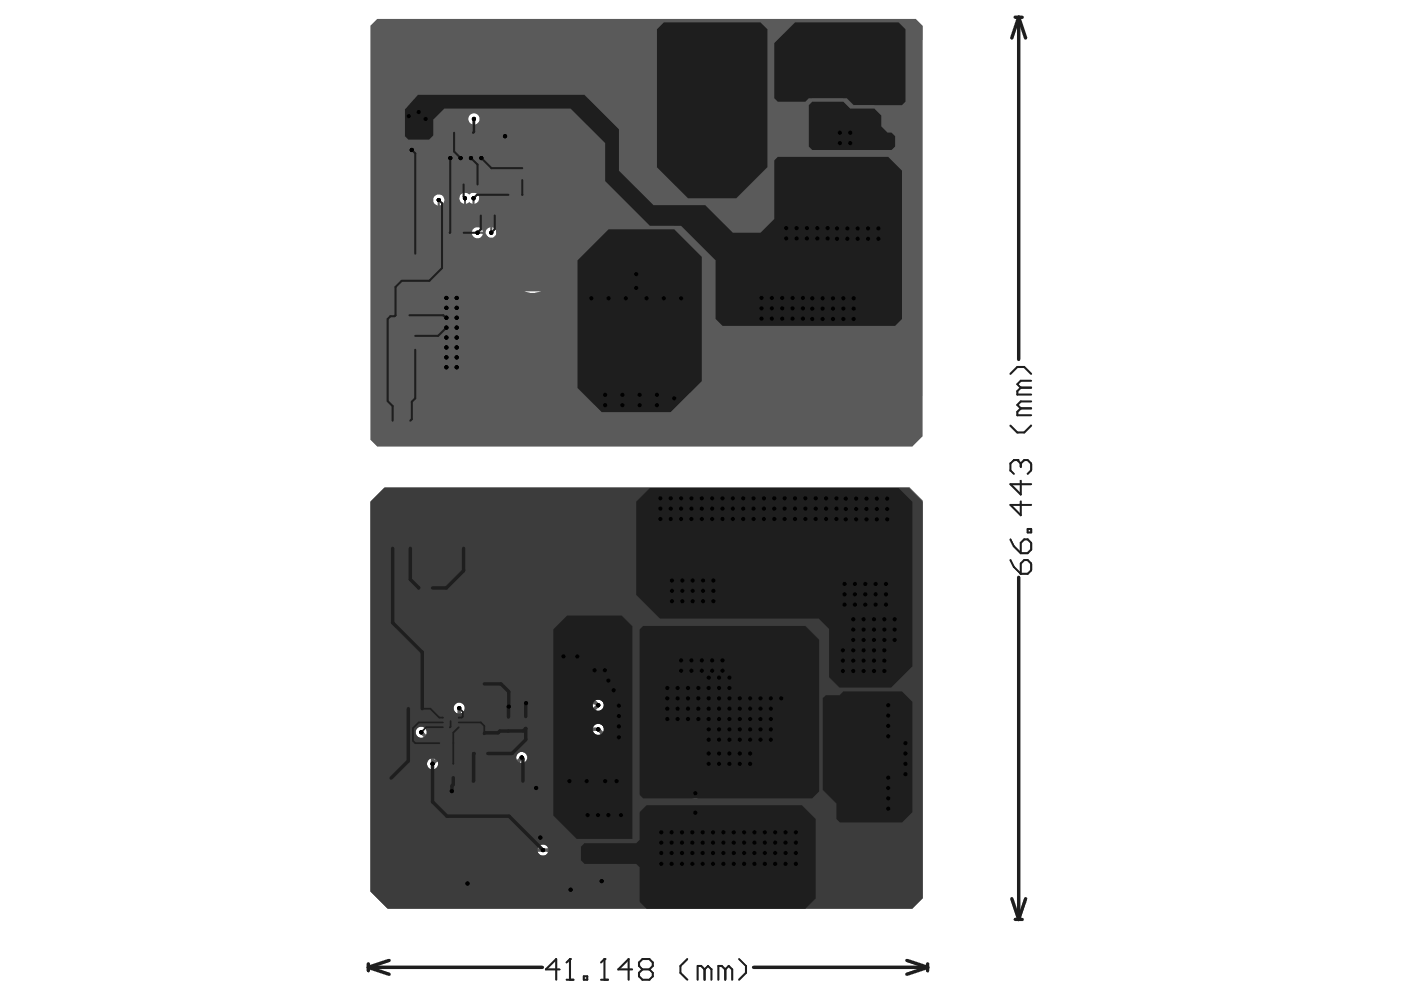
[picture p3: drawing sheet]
<svg xmlns="http://www.w3.org/2000/svg" width="297mm" height="210mm" viewBox="0 0 297 210" stroke-linecap="round" stroke-linejoin="round" font-family="sans-serif">
<g fill="#5a5a5a">
<path d="M82.2 55.2l1.5-1.5 16.1 .1 2.9 2.8v3l-3.7 3.6v12.5l2.2 2.2v.7l-.7 .7h-16.8l-1.5-1.4z"/>
<path d="M123.9 131.2l1.5-1.4h7.3l2.2 2.2v35.8l-.7 .7v9.4l-1.1 1h-2.3l-1-1v-29.8l-5.9-5.9z"/>
<path d="M174.4 148l.7-.6h2.9l.8-.8h12.4l2.2 2.2v23.4l-2.2 2.2h-13.1l-.8-.7v-3.3l-2.9-3z"/>
<path d="M117.7 182.2h1l.2-.2h5.3v2.3h-2l-.9 .9h-4.4l-.1-.4a1.08 1.08 0 0 0 .9-1.1z"/>
<path d="M98.6 32.5h4.1l1.2 1.2v7.2h-6.3v-6l.7-.7a.94 .94 0 0 0 .1-1.3z"/>
<path d="M84.4 24.5l1.5-1.5h4.4l.7 .8v8.7l-.7 .8h-4.4l-1.5-1.5z"/>
<path d="M139.3 7.3l1.4-1.5h20.5l1.5 1.5v40.2l-.7 .7h-18.4l-.7-.3h-2.7l-.9-.9z"/>
<path d="M164.2 9.1l4.4-4.4h21.9l1.5 1.5v15.4l-.8 .7h-1.9v-3.1a.97 .97 0 0 0-1-1 .97 .97 0 0 0-1 1v2.8l-.2 .3h-6.1l-1.5-1.5h-8l-.7 .8h-5.9l-.7-.8z"/>
<path d="M171.5 22.3l.7-.7h6.6l1.5 1.4h5l1.6 1.6v2.1l1.4 1.4h.7l.8 .8v2.2l-.8 .7h-16.8l-.7-.7z"/>
<path d="M135.6 172.2l1.5-1.5h32.9l2.9 3v16.8l-2.1 2.2h-33.7l-1.5-1.5v-8l-.6-.7h-1.3v-.1h-3.2l-.7-.7v-1.5l.4-.4h3.5v-.1h1l.9-.9z"/>
<path d="M107.8 48.6l.7-.7h2.2l.8 .7h4.4l.7-.7v-2.2l1.5-1.5h6.5l1.5 1.5v4.4l-.7 .7h-1.5l-5.8 5.9v3.6l-1.5 1.5h-7.3l-1.5-1.5z"/>
<path d="M134.9 106.2l2.7-2.7h52.9l2.9 2.9v34.9l-4.4 4.5h-11l-2.2-2.2v-10.3l-2.2-2.1h-33.7l-5-5.1z"/>
<path d="M135.6 133.4l.8-.7h34.4l2.9 2.9v32.2l-2 1.9h-34.9l-1.2-1.2z"/>
<path d="M148.8 83.7l.7-.7h8.1l1.4-1.5h8.1l.7 .8v5.1l-1.4 1.4h-16.9l-.7-.7z"/>
<path d="M157.6 76.4l.7-.7h2.2a2.06 2.06 0 0 0 1.5-1.5l.7-.7h3.7l.7 .7v4.4l-.7 .7h-7.4l-1.4-1.4z"/>
<path d="M122.4 55.2l6.6-6.6h13.9l5.9 5.9v13.1l2.9 3h8.1l1.4 1.4v2.2l-.7 .7h-2.9l-.8 .8v3.6l-2.1 2.2h-6.6l-5.9 5.9h-14.6l-5.2-5.1z"/>
<path d="M86.6 36.8l2-2.1h2.4l2.2-2.2 1.4 .1 .1 .3-7.6 7.6-.5-.5z"/>
<path d="M90.5 43.6h1v4.8h.2v1.7l1.5 1.4h9.5l4.4 4.4v5.1l1.4 1.5h10.3l1.5 1.5v12.4l-1.5 1.5h-16.1l-2.9-3v-10.9l3.6-3.7v-4.4l-2.9-2.9h-8.1l-2-2z"/>
<path d="M164.2 33.9l.8-.8h23.4l2.9 3-.1 52-2.9 2.9h-16.1l-2.2-2.2v-6.5l-2.2-2.2v-7.4l-.7-.7h-2.9l-3.1-3h-8l-1.3-1.3v-14.8l3.6-3.7h5.9l.3-.2h.4a1.87 1.87 0 0 0 1.4-1.9l.8-.8z"/>
</g>
<g fill="none" stroke="#5a5a5a" stroke-width=".44">
<path d="M188.3 19.2v5.3M97.7 33.5l-1 1v11.2M102.3 28.7v-2.7l.2-.3h14.6l4.2 4.3v6.2h-5.4l-1.7-1.7v-5.6M104.1 28.7v3.8l6.6 6.6h3M107.1 28.9h3.1M188.3 24.5h.1M87.3 45.7v-4l8.2-8.2v9.5l-.7 .6v2.1M93 42.4v3.2l-.1 .1M98.6 42l-.1 3.7M100.4 42v3.7M102.3 45.7v2.6l-1.1 1h1.2l1.2 1.3h1.1l.7-.7v-.9l2.6-2.6h1.3M104.1 45.7v3.6"/>
<path d="M104.1 49.3h.1M113.7 42v4.8l-.2 .2M116.6 188.5l.1 .1h4.3M127.6 180.2h.1M127.6 180.2v6.6"/>
</g>
<g fill="none" stroke="#5a5a5a" stroke-width=".73">
<path d="M89.2 45.7l-.2 .1v2.3l-.6 .7h-2.4l-5.3 5.3v25.1l1.4 1.4h33.5l.3-.2M97.4 150.1v6.2l-5.7 5.7v-4.3l-2.4-2.4M107.8 154.4l8.2 .2M107.9 149.8v.1M111.5 149.1v2.6h-3.5l-.2 .2 .1-2M111.6 154.6h.1M115.9 144.4v4.4l.2 .2M116.1 151.7h.1M116.1 151.7h-3.9l-.2 .2M116.1 154.5l-.2 .2v2.9l.7 .7v8M118.8 144.4v7.3l2.7 2.8 5.3 .1M123 149h3.3l.5 .5"/>
<path d="M102.7 164.3h3.5l.8 .9v9.9l5.2 5.1h4l.4 .5v3h-.6l-1.6 1.6h-.8l-1.4-1.4M102.7 169.8v3.2l5.1 5v8.7l-.2 .2M109.9 169.8l.2 .2h2.8l.8-.7h2.9v2.2l-.7 .7v2.2M109.9 167.1h3.8M110.6 160.6l-.7 .7v3M112.9 174.4v1.6l1.7 1.6M102.1 186.9l-.4 .4h-2.6M107.7 186.8h4.5M112.2 183.9h.1M114.8 184.8h.1"/>
</g>
<path d="M100.5 25.2l-.1 3.5" fill="none" stroke="#5a5a5a" stroke-width=".51"/>
<g fill="#000">
<circle cx="86.7" cy="24.6" r=".44"/>
<circle cx="87.3" cy="31.8" r=".44"/>
<circle cx="88.8" cy="23.8" r=".44"/>
<circle cx="90.2" cy="25.2" r=".44"/>
<circle cx="95.5" cy="33.5" r=".44"/>
<circle cx="97.7" cy="33.5" r=".44"/>
<circle cx="99.9" cy="33.5" r=".44"/>
<circle cx="100.5" cy="25.2" r=".44"/>
<circle cx="102.1" cy="33.5" r=".44"/>
<circle cx="107.1" cy="28.9" r=".44"/>
<circle cx="178.1" cy="30.3" r=".44"/>
<circle cx="178.1" cy="28.1" r=".44"/>
<circle cx="180.3" cy="30.3" r=".44"/>
<circle cx="180.3" cy="28.1" r=".44"/>
<circle cx="93" cy="42.4" r=".44"/>
<circle cx="98.6" cy="42" r=".44"/>
<circle cx="100.4" cy="42" r=".44"/>
<circle cx="101.2" cy="49.3" r=".44"/>
<circle cx="104.1" cy="49.3" r=".44"/>
<circle cx="134.9" cy="58.1" r=".44"/>
<circle cx="166.7" cy="48.4" r=".44"/>
<circle cx="166.7" cy="50.6" r=".44"/>
<circle cx="168.9" cy="48.4" r=".44"/>
<circle cx="168.9" cy="50.6" r=".44"/>
<circle cx="171.1" cy="48.4" r=".44"/>
<circle cx="171.1" cy="50.6" r=".44"/>
<circle cx="173.3" cy="50.6" r=".44"/>
<circle cx="173.3" cy="48.4" r=".44"/>
<circle cx="175.5" cy="48.4" r=".44"/>
<circle cx="175.5" cy="50.6" r=".44"/>
<circle cx="177.5" cy="48.4" r=".44"/>
<circle cx="177.5" cy="50.6" r=".44"/>
<circle cx="179.7" cy="48.4" r=".44"/>
<circle cx="179.7" cy="50.6" r=".44"/>
<circle cx="181.8" cy="48.4" r=".44"/>
<circle cx="181.8" cy="50.6" r=".44"/>
<circle cx="184" cy="50.6" r=".44"/>
<circle cx="184" cy="48.4" r=".44"/>
<circle cx="186.2" cy="50.6" r=".44"/>
<circle cx="186.2" cy="48.4" r=".44"/>
<circle cx="94.6" cy="63.2" r=".44"/>
<circle cx="94.6" cy="67.4" r=".44"/>
<circle cx="94.6" cy="65.3" r=".44"/>
<circle cx="94.6" cy="77.9" r=".44"/>
<circle cx="94.6" cy="75.8" r=".44"/>
<circle cx="94.6" cy="73.7" r=".44"/>
<circle cx="94.6" cy="71.6" r=".44"/>
<circle cx="94.6" cy="69.5" r=".44"/>
<circle cx="96.8" cy="63.2" r=".44"/>
<circle cx="96.8" cy="67.4" r=".44"/>
<circle cx="96.8" cy="65.3" r=".44"/>
<circle cx="96.8" cy="77.9" r=".44"/>
<circle cx="96.8" cy="75.8" r=".44"/>
<circle cx="96.8" cy="73.7" r=".44"/>
<circle cx="96.8" cy="71.6" r=".44"/>
<circle cx="96.8" cy="69.5" r=".44"/>
<circle cx="125.4" cy="63.2" r=".44"/>
<circle cx="129" cy="63.2" r=".44"/>
<circle cx="132.7" cy="63.2" r=".44"/>
<circle cx="134.9" cy="61" r=".44"/>
<circle cx="137.1" cy="63.2" r=".44"/>
<circle cx="140.7" cy="63.2" r=".44"/>
<circle cx="144.4" cy="63.2" r=".44"/>
<circle cx="161.5" cy="65.4" r=".44"/>
<circle cx="161.5" cy="67.6" r=".44"/>
<circle cx="161.5" cy="63.2" r=".44"/>
<circle cx="163.6" cy="65.4" r=".44"/>
<circle cx="163.6" cy="67.6" r=".44"/>
<circle cx="163.6" cy="63.2" r=".44"/>
<circle cx="165.8" cy="65.4" r=".44"/>
<circle cx="165.8" cy="63.2" r=".44"/>
<circle cx="165.8" cy="67.6" r=".44"/>
<circle cx="168" cy="67.6" r=".44"/>
<circle cx="168" cy="65.4" r=".44"/>
<circle cx="168" cy="63.2" r=".44"/>
<circle cx="170.2" cy="63.2" r=".44"/>
<circle cx="170.2" cy="65.4" r=".44"/>
<circle cx="170.2" cy="67.6" r=".44"/>
<circle cx="172.2" cy="67.6" r=".44"/>
<circle cx="172.2" cy="65.4" r=".44"/>
<circle cx="172.2" cy="63.2" r=".44"/>
<circle cx="174.4" cy="67.6" r=".44"/>
<circle cx="174.4" cy="65.4" r=".44"/>
<circle cx="174.4" cy="63.2" r=".44"/>
<circle cx="176.6" cy="63.2" r=".44"/>
<circle cx="176.6" cy="67.6" r=".44"/>
<circle cx="176.6" cy="65.4" r=".44"/>
<circle cx="178.8" cy="65.4" r=".44"/>
<circle cx="178.8" cy="67.6" r=".44"/>
<circle cx="178.8" cy="63.2" r=".44"/>
<circle cx="181" cy="67.6" r=".44"/>
<circle cx="181" cy="63.2" r=".44"/>
<circle cx="181" cy="65.4" r=".44"/>
<circle cx="128.3" cy="83.7" r=".44"/>
<circle cx="128.3" cy="85.9" r=".44"/>
<circle cx="132" cy="83.7" r=".44"/>
<circle cx="132" cy="85.9" r=".44"/>
<circle cx="135.6" cy="83.7" r=".44"/>
<circle cx="135.6" cy="85.9" r=".44"/>
<circle cx="139.3" cy="85.9" r=".44"/>
<circle cx="139.3" cy="83.7" r=".44"/>
<circle cx="142.9" cy="84.4" r=".44"/>
<circle cx="140" cy="110" r=".44"/>
<circle cx="140" cy="107.8" r=".44"/>
<circle cx="140" cy="105.7" r=".44"/>
<circle cx="142.2" cy="105.7" r=".44"/>
<circle cx="142.2" cy="110" r=".44"/>
<circle cx="142.2" cy="107.8" r=".44"/>
<circle cx="144.4" cy="107.8" r=".44"/>
<circle cx="144.4" cy="105.7" r=".44"/>
<circle cx="144.4" cy="110" r=".44"/>
<circle cx="146.6" cy="107.8" r=".44"/>
<circle cx="146.6" cy="110" r=".44"/>
<circle cx="146.6" cy="105.7" r=".44"/>
<circle cx="148.8" cy="107.8" r=".44"/>
<circle cx="148.8" cy="105.7" r=".44"/>
<circle cx="148.8" cy="110" r=".44"/>
<circle cx="151" cy="107.8" r=".44"/>
<circle cx="151" cy="105.7" r=".44"/>
<circle cx="151" cy="110" r=".44"/>
<circle cx="153.2" cy="110" r=".44"/>
<circle cx="153.2" cy="105.7" r=".44"/>
<circle cx="153.2" cy="107.8" r=".44"/>
<circle cx="155.4" cy="110" r=".44"/>
<circle cx="155.4" cy="105.7" r=".44"/>
<circle cx="155.4" cy="107.8" r=".44"/>
<circle cx="157.6" cy="105.7" r=".44"/>
<circle cx="157.6" cy="107.8" r=".44"/>
<circle cx="157.6" cy="110" r=".44"/>
<circle cx="159.8" cy="105.7" r=".44"/>
<circle cx="159.8" cy="107.8" r=".44"/>
<circle cx="159.8" cy="110" r=".44"/>
<circle cx="162" cy="107.8" r=".44"/>
<circle cx="162" cy="105.7" r=".44"/>
<circle cx="162" cy="110" r=".44"/>
<circle cx="164.2" cy="105.7" r=".44"/>
<circle cx="164.2" cy="107.8" r=".44"/>
<circle cx="164.2" cy="110" r=".44"/>
<circle cx="166.4" cy="110" r=".44"/>
<circle cx="166.4" cy="105.7" r=".44"/>
<circle cx="166.4" cy="107.8" r=".44"/>
<circle cx="168.6" cy="105.7" r=".44"/>
<circle cx="168.6" cy="110" r=".44"/>
<circle cx="168.6" cy="107.8" r=".44"/>
<circle cx="170.8" cy="107.8" r=".44"/>
<circle cx="170.8" cy="105.7" r=".44"/>
<circle cx="170.8" cy="110" r=".44"/>
<circle cx="172.9" cy="105.7" r=".44"/>
<circle cx="172.9" cy="110" r=".44"/>
<circle cx="172.9" cy="107.8" r=".44"/>
<circle cx="175.1" cy="107.8" r=".44"/>
<circle cx="175.1" cy="105.7" r=".44"/>
<circle cx="175.1" cy="110" r=".44"/>
<circle cx="177.3" cy="107.8" r=".44"/>
<circle cx="177.3" cy="105.7" r=".44"/>
<circle cx="177.3" cy="110" r=".44"/>
<circle cx="179.3" cy="107.9" r=".44"/>
<circle cx="179.3" cy="110.1" r=".44"/>
<circle cx="179.3" cy="105.7" r=".44"/>
<circle cx="181.5" cy="110.1" r=".44"/>
<circle cx="181.5" cy="107.9" r=".44"/>
<circle cx="181.5" cy="105.7" r=".44"/>
<circle cx="183.7" cy="105.7" r=".44"/>
<circle cx="183.7" cy="107.9" r=".44"/>
<circle cx="183.7" cy="110.1" r=".44"/>
<circle cx="185.9" cy="107.9" r=".44"/>
<circle cx="185.9" cy="110.1" r=".44"/>
<circle cx="185.9" cy="105.7" r=".44"/>
<circle cx="188.1" cy="105.7" r=".44"/>
<circle cx="188.1" cy="107.9" r=".44"/>
<circle cx="188.1" cy="110.1" r=".44"/>
<circle cx="119.5" cy="139.2" r=".44"/>
<circle cx="122.4" cy="139.2" r=".44"/>
<circle cx="142.5" cy="127.5" r=".44"/>
<circle cx="142.5" cy="125.3" r=".44"/>
<circle cx="142.5" cy="123.1" r=".44"/>
<circle cx="144.7" cy="127.5" r=".44"/>
<circle cx="144.7" cy="125.3" r=".44"/>
<circle cx="144.7" cy="123.1" r=".44"/>
<circle cx="146.9" cy="125.3" r=".44"/>
<circle cx="146.9" cy="127.5" r=".44"/>
<circle cx="146.9" cy="123.1" r=".44"/>
<circle cx="149.1" cy="125.3" r=".44"/>
<circle cx="149.1" cy="127.5" r=".44"/>
<circle cx="149.1" cy="123.1" r=".44"/>
<circle cx="151.3" cy="127.5" r=".44"/>
<circle cx="151.3" cy="125.3" r=".44"/>
<circle cx="151.3" cy="123.1" r=".44"/>
<circle cx="178.7" cy="137.9" r=".44"/>
<circle cx="179.1" cy="123.8" r=".44"/>
<circle cx="179.1" cy="126" r=".44"/>
<circle cx="179.1" cy="128.2" r=".44"/>
<circle cx="180.9" cy="133.5" r=".44"/>
<circle cx="180.9" cy="135.7" r=".44"/>
<circle cx="180.9" cy="137.9" r=".44"/>
<circle cx="180.9" cy="131.3" r=".44"/>
<circle cx="181.3" cy="123.8" r=".44"/>
<circle cx="181.3" cy="128.2" r=".44"/>
<circle cx="181.3" cy="126" r=".44"/>
<circle cx="183.1" cy="137.9" r=".44"/>
<circle cx="183.1" cy="133.5" r=".44"/>
<circle cx="183.1" cy="135.7" r=".44"/>
<circle cx="183.1" cy="131.3" r=".44"/>
<circle cx="183.5" cy="128.2" r=".44"/>
<circle cx="183.5" cy="126" r=".44"/>
<circle cx="183.5" cy="123.8" r=".44"/>
<circle cx="185.3" cy="137.9" r=".44"/>
<circle cx="185.3" cy="133.5" r=".44"/>
<circle cx="185.3" cy="135.7" r=".44"/>
<circle cx="185.3" cy="131.3" r=".44"/>
<circle cx="185.7" cy="123.8" r=".44"/>
<circle cx="185.7" cy="128.2" r=".44"/>
<circle cx="185.7" cy="126" r=".44"/>
<circle cx="187.5" cy="135.7" r=".44"/>
<circle cx="187.5" cy="133.5" r=".44"/>
<circle cx="187.5" cy="137.9" r=".44"/>
<circle cx="187.5" cy="131.3" r=".44"/>
<circle cx="187.8" cy="126" r=".44"/>
<circle cx="187.8" cy="128.2" r=".44"/>
<circle cx="187.8" cy="123.8" r=".44"/>
<circle cx="189.7" cy="133.5" r=".44"/>
<circle cx="189.7" cy="135.7" r=".44"/>
<circle cx="189.7" cy="131.3" r=".44"/>
<circle cx="89.3" cy="155.3" r=".44"/>
<circle cx="97.4" cy="150.1" r=".44"/>
<circle cx="107.9" cy="149.8" r=".44"/>
<circle cx="111.5" cy="149.1" r=".44"/>
<circle cx="126.1" cy="142.1" r=".44"/>
<circle cx="126.8" cy="154.6" r=".44"/>
<circle cx="126.8" cy="149.5" r=".44"/>
<circle cx="128.2" cy="142.1" r=".44"/>
<circle cx="129" cy="144.3" r=".44"/>
<circle cx="130.1" cy="146.4" r=".44"/>
<circle cx="131.2" cy="154" r=".44"/>
<circle cx="131.2" cy="149.6" r=".44"/>
<circle cx="131.2" cy="156.3" r=".44"/>
<circle cx="131.2" cy="151.8" r=".44"/>
<circle cx="141.5" cy="152.4" r=".44"/>
<circle cx="141.5" cy="150.3" r=".44"/>
<circle cx="141.5" cy="148.1" r=".44"/>
<circle cx="141.5" cy="145.9" r=".44"/>
<circle cx="143.7" cy="152.4" r=".44"/>
<circle cx="143.7" cy="148.1" r=".44"/>
<circle cx="143.7" cy="150.3" r=".44"/>
<circle cx="143.7" cy="145.9" r=".44"/>
<circle cx="144.4" cy="140" r=".44"/>
<circle cx="144.4" cy="142.2" r=".44"/>
<circle cx="145.9" cy="152.4" r=".44"/>
<circle cx="145.9" cy="148.1" r=".44"/>
<circle cx="145.9" cy="150.3" r=".44"/>
<circle cx="145.9" cy="145.9" r=".44"/>
<circle cx="146.6" cy="140" r=".44"/>
<circle cx="146.6" cy="142.2" r=".44"/>
<circle cx="148.1" cy="152.4" r=".44"/>
<circle cx="148.1" cy="150.3" r=".44"/>
<circle cx="148.1" cy="148.1" r=".44"/>
<circle cx="148.1" cy="145.9" r=".44"/>
<circle cx="148.8" cy="140" r=".44"/>
<circle cx="148.8" cy="142.2" r=".44"/>
<circle cx="150.3" cy="156.8" r=".44"/>
<circle cx="150.3" cy="154.6" r=".44"/>
<circle cx="150.3" cy="152.4" r=".44"/>
<circle cx="150.3" cy="148.1" r=".44"/>
<circle cx="150.3" cy="150.3" r=".44"/>
<circle cx="150.3" cy="145.9" r=".44"/>
<circle cx="150.3" cy="143.7" r=".44"/>
<circle cx="150.3" cy="159.8" r=".44"/>
<circle cx="151" cy="140" r=".44"/>
<circle cx="151" cy="142.2" r=".44"/>
<circle cx="152.5" cy="154.6" r=".44"/>
<circle cx="152.5" cy="156.8" r=".44"/>
<circle cx="152.5" cy="152.4" r=".44"/>
<circle cx="152.5" cy="148.1" r=".44"/>
<circle cx="152.5" cy="150.3" r=".44"/>
<circle cx="152.5" cy="145.9" r=".44"/>
<circle cx="152.5" cy="143.7" r=".44"/>
<circle cx="152.5" cy="159.8" r=".44"/>
<circle cx="153.2" cy="140" r=".44"/>
<circle cx="153.2" cy="142.2" r=".44"/>
<circle cx="154.7" cy="156.8" r=".44"/>
<circle cx="154.7" cy="154.6" r=".44"/>
<circle cx="154.7" cy="152.4" r=".44"/>
<circle cx="154.7" cy="148.1" r=".44"/>
<circle cx="154.7" cy="150.3" r=".44"/>
<circle cx="154.7" cy="143.7" r=".44"/>
<circle cx="154.7" cy="145.9" r=".44"/>
<circle cx="154.7" cy="159.8" r=".44"/>
<circle cx="156.8" cy="156.8" r=".44"/>
<circle cx="156.8" cy="152.4" r=".44"/>
<circle cx="156.8" cy="154.6" r=".44"/>
<circle cx="156.8" cy="150.3" r=".44"/>
<circle cx="156.8" cy="148.1" r=".44"/>
<circle cx="156.8" cy="159.8" r=".44"/>
<circle cx="159" cy="152.4" r=".44"/>
<circle cx="159" cy="156.8" r=".44"/>
<circle cx="159" cy="154.6" r=".44"/>
<circle cx="159" cy="148.1" r=".44"/>
<circle cx="159" cy="150.3" r=".44"/>
<circle cx="159" cy="159.8" r=".44"/>
<circle cx="161.2" cy="152.4" r=".44"/>
<circle cx="161.2" cy="156.8" r=".44"/>
<circle cx="161.2" cy="154.6" r=".44"/>
<circle cx="161.2" cy="148.1" r=".44"/>
<circle cx="161.2" cy="150.3" r=".44"/>
<circle cx="163.4" cy="156.8" r=".44"/>
<circle cx="163.4" cy="154.6" r=".44"/>
<circle cx="163.4" cy="152.4" r=".44"/>
<circle cx="163.4" cy="148.1" r=".44"/>
<circle cx="163.4" cy="150.3" r=".44"/>
<circle cx="165.6" cy="148.1" r=".44"/>
<circle cx="178.7" cy="140.1" r=".44"/>
<circle cx="178.7" cy="142.3" r=".44"/>
<circle cx="180.9" cy="140.1" r=".44"/>
<circle cx="180.9" cy="142.3" r=".44"/>
<circle cx="183.1" cy="140.1" r=".44"/>
<circle cx="183.1" cy="142.3" r=".44"/>
<circle cx="185.3" cy="140.1" r=".44"/>
<circle cx="185.3" cy="142.3" r=".44"/>
<circle cx="187.5" cy="140.1" r=".44"/>
<circle cx="187.5" cy="142.3" r=".44"/>
<circle cx="188.3" cy="156.1" r=".44"/>
<circle cx="188.3" cy="151.7" r=".44"/>
<circle cx="188.3" cy="153.9" r=".44"/>
<circle cx="188.3" cy="149.5" r=".44"/>
<circle cx="192" cy="157.6" r=".44"/>
<circle cx="192" cy="159.8" r=".44"/>
<circle cx="91.7" cy="162" r=".44"/>
<circle cx="95.8" cy="167.7" r=".44"/>
<circle cx="110.6" cy="160.6" r=".44"/>
<circle cx="113.7" cy="167.1" r=".44"/>
<circle cx="114.6" cy="177.6" r=".44"/>
<circle cx="120.7" cy="165.6" r=".44"/>
<circle cx="124.4" cy="165.6" r=".44"/>
<circle cx="124.6" cy="172.8" r=".44"/>
<circle cx="126.8" cy="172.8" r=".44"/>
<circle cx="128.3" cy="165.6" r=".44"/>
<circle cx="129" cy="172.8" r=".44"/>
<circle cx="130.7" cy="165.6" r=".44"/>
<circle cx="131.7" cy="172.8" r=".44"/>
<circle cx="140.2" cy="176.5" r=".44"/>
<circle cx="140.2" cy="178.7" r=".44"/>
<circle cx="142.4" cy="178.7" r=".44"/>
<circle cx="142.4" cy="176.5" r=".44"/>
<circle cx="144.6" cy="176.5" r=".44"/>
<circle cx="144.6" cy="178.7" r=".44"/>
<circle cx="146.8" cy="178.7" r=".44"/>
<circle cx="146.8" cy="176.5" r=".44"/>
<circle cx="147.4" cy="172.3" r=".44"/>
<circle cx="147.4" cy="168.2" r=".44"/>
<circle cx="149" cy="176.5" r=".44"/>
<circle cx="149" cy="178.7" r=".44"/>
<circle cx="150.3" cy="162" r=".44"/>
<circle cx="151.2" cy="178.7" r=".44"/>
<circle cx="151.2" cy="176.5" r=".44"/>
<circle cx="152.5" cy="162" r=".44"/>
<circle cx="153.4" cy="178.7" r=".44"/>
<circle cx="153.4" cy="176.5" r=".44"/>
<circle cx="154.7" cy="162" r=".44"/>
<circle cx="155.6" cy="176.5" r=".44"/>
<circle cx="155.6" cy="178.7" r=".44"/>
<circle cx="156.8" cy="162" r=".44"/>
<circle cx="157.8" cy="178.7" r=".44"/>
<circle cx="157.8" cy="176.5" r=".44"/>
<circle cx="159" cy="162" r=".44"/>
<circle cx="160" cy="178.7" r=".44"/>
<circle cx="160" cy="176.5" r=".44"/>
<circle cx="162.2" cy="178.7" r=".44"/>
<circle cx="162.2" cy="176.5" r=".44"/>
<circle cx="164.4" cy="178.7" r=".44"/>
<circle cx="164.4" cy="176.5" r=".44"/>
<circle cx="166.5" cy="178.7" r=".44"/>
<circle cx="166.5" cy="176.5" r=".44"/>
<circle cx="168.7" cy="178.7" r=".44"/>
<circle cx="168.7" cy="176.5" r=".44"/>
<circle cx="188.3" cy="171.5" r=".44"/>
<circle cx="188.3" cy="164.9" r=".44"/>
<circle cx="188.3" cy="169.3" r=".44"/>
<circle cx="188.3" cy="167.1" r=".44"/>
<circle cx="192" cy="162" r=".44"/>
<circle cx="192" cy="164.1" r=".44"/>
<circle cx="99.1" cy="187.3" r=".44"/>
<circle cx="115.1" cy="180.2" r=".44"/>
<circle cx="121" cy="188.6" r=".44"/>
<circle cx="127.6" cy="186.8" r=".44"/>
<circle cx="140.2" cy="183.2" r=".44"/>
<circle cx="140.2" cy="180.9" r=".44"/>
<circle cx="142.4" cy="183.2" r=".44"/>
<circle cx="142.4" cy="180.9" r=".44"/>
<circle cx="144.6" cy="183.2" r=".44"/>
<circle cx="144.6" cy="180.9" r=".44"/>
<circle cx="146.8" cy="183.2" r=".44"/>
<circle cx="146.8" cy="180.9" r=".44"/>
<circle cx="149" cy="183.2" r=".44"/>
<circle cx="149" cy="180.9" r=".44"/>
<circle cx="151.2" cy="183.2" r=".44"/>
<circle cx="151.2" cy="180.9" r=".44"/>
<circle cx="153.4" cy="183.2" r=".44"/>
<circle cx="153.4" cy="180.9" r=".44"/>
<circle cx="155.6" cy="183.2" r=".44"/>
<circle cx="155.6" cy="180.9" r=".44"/>
<circle cx="157.8" cy="183.2" r=".44"/>
<circle cx="157.8" cy="180.9" r=".44"/>
<circle cx="160" cy="183.2" r=".44"/>
<circle cx="160" cy="180.9" r=".44"/>
<circle cx="162.2" cy="183.2" r=".44"/>
<circle cx="162.2" cy="180.9" r=".44"/>
<circle cx="164.4" cy="183.2" r=".44"/>
<circle cx="164.4" cy="180.9" r=".44"/>
<circle cx="166.5" cy="183.2" r=".44"/>
<circle cx="166.5" cy="180.9" r=".44"/>
<circle cx="168.7" cy="183.2" r=".44"/>
<circle cx="168.7" cy="180.9" r=".44"/>
</g>
<g fill="#5a5a5a">
<path d="M78.5 5.5l1.5-1.5h114.2l1.4 1.5v87l-2.2 2.2h-113.4l-1.5-1.5zM153.3 8.4a2.7 2.7 0 0 0 5.4 0 2.7 2.7 0 0 0-5.4 0zM147.6 8.4a2.7 2.7 0 0 0 5.4 0 2.7 2.7 0 0 0-5.4 0zM141.8 5.7v5.4h5.4v-5.4zM85.7 24a1.19 1.19 0 0 0 .5 1.7 1.19 1.19 0 0 0 1.6-.7l.4-.2 .8 .2a1.22 1.22 0 0 0 1.1 1.4 1.22 1.22 0 0 0 1.3-1.3 1.22 1.22 0 0 0-1.4-1.1 1.21 1.21 0 0 0-.9-1.4 1.21 1.21 0 0 0-1.5 .8l-.4 .2a1.16 1.16 0 0 0-1.5 .4zM99.3 25.2a1.2 1.2 0 0 0 2.4 0 1.2 1.2 0 0 0-2.4 0zM177.1 27.5a1.4 1.4 0 0 0 .3 1.7l-.1 .3a1.17 1.17 0 0 0-.1 1.7 1.17 1.17 0 0 0 1.7-.1h.5a1.17 1.17 0 0 0 1.7 .1 1.17 1.17 0 0 0 0-1.7v-.5a1.17 1.17 0 0 0 0-1.7 1.17 1.17 0 0 0-1.7 .1h-.5a1.16 1.16 0 0 0-1.8 .1zM86.1 31.8a1.2 1.2 0 0 0 2.4 0 1.2 1.2 0 0 0-2.4 0zM97.6 41.4a1.18 1.18 0 0 0 .3 1.6 1.18 1.18 0 0 0 1.6-.2 1.18 1.18 0 0 0 1.7 .1 1.18 1.18 0 0 0 0-1.7 1.18 1.18 0 0 0-1.7 .1 1.17 1.17 0 0 0-1.9 .1zM91.8 42.4a1.2 1.2 0 0 0 2.4 0 1.2 1.2 0 0 0-2.4 0zM166 47.4a1.35 1.35 0 0 0 0 2.1l-.1 .2a1.17 1.17 0 0 0 0 1.7 1.17 1.17 0 0 0 1.7-.1h.4a1.33 1.33 0 0 0 2 0h.2a1.33 1.33 0 0 0 2 0h.2a1.33 1.33 0 0 0 2 0h.2a1.22 1.22 0 0 0 1.9 0 1.35 1.35 0 0 0 2.1 0l.2 .1a1.33 1.33 0 0 0 2-.1l.2 .1a1.33 1.33 0 0 0 1.9-.1l.3 .1a1.33 1.33 0 0 0 1.9-.1l.3 .1a1.17 1.17 0 0 0 1.7 .1 1.17 1.17 0 0 0-.1-1.7v-.5a1.17 1.17 0 0 0 .1-1.7 1.17 1.17 0 0 0-1.7 0h-.5a1.33 1.33 0 0 0-2 .1l-.2-.1a1.33 1.33 0 0 0-1.9 .1l-.3-.1a1.33 1.33 0 0 0-1.9 .1l-.3-.1a1.22 1.22 0 0 0-1.8 .1 1.35 1.35 0 0 0-2.1 0l-.3-.1a1.33 1.33 0 0 0-1.9 .1l-.3-.1a1.33 1.33 0 0 0-1.9 .1l-.2-.1a1.33 1.33 0 0 0-2 .1l-.2-.1a1.15 1.15 0 0 0-1.6-.2zM103 49.3a1.19 1.19 0 0 0 2.3 0 1.19 1.19 0 0 0-2.3 0zM100 49.3a1.2 1.2 0 0 0 2.4 0 1.2 1.2 0 0 0-2.4 0zM133.7 58.1a1.2 1.2 0 0 0 2.4 0 1.2 1.2 0 0 0-2.4 0zM181.8 57.8a4.4 4.4 0 0 0 8.7 0 4.4 4.4 0 0 0-8.7 0zM152.5 57.8a4.4 4.4 0 0 0 8.7 0 4.4 4.4 0 0 0-8.7 0zM138.8 55a4.4 4.4 0 0 0 1.7 6.8l-.1 .3a1.18 1.18 0 0 0-.7 1.6 1.18 1.18 0 0 0 1.7 .5 1.18 1.18 0 0 0 .2-1.8l.2-.3a4.4 4.4 0 0 0 4.4-6 4.4 4.4 0 0 0-7.4-1.1zM108.6 57.8a4.4 4.4 0 0 0 8.7 0 4.4 4.4 0 0 0-8.7 0zM133.7 61a1.2 1.2 0 0 0 2.4 0 1.2 1.2 0 0 0-2.4 0zM160.5 62.5a1.4 1.4 0 0 0 .2 1.8v.2a1.33 1.33 0 0 0 0 2v.2a1.17 1.17 0 0 0-.1 1.7 1.17 1.17 0 0 0 1.7 0h.5a1.33 1.33 0 0 0 1.9-.1l.3 .1a1.33 1.33 0 0 0 1.9-.1l.3 .1a1.33 1.33 0 0 0 1.9-.1l.3 .1a1.22 1.22 0 0 0 1.8-.1 1.35 1.35 0 0 0 2.1 0l.3 .1a1.33 1.33 0 0 0 1.9-.1l.2 .1a1.33 1.33 0 0 0 2-.1l.2 .1a1.33 1.33 0 0 0 2-.1l.2 .1a1.17 1.17 0 0 0 1.7 .1 1.17 1.17 0 0 0 0-1.7v-.5a1.33 1.33 0 0 0-.1-2l.1-.2a1.17 1.17 0 0 0 0-1.7 1.17 1.17 0 0 0-1.7 0h-.4a1.33 1.33 0 0 0-2 .1l-.2-.1a1.33 1.33 0 0 0-2 .1l-.2-.1a1.33 1.33 0 0 0-2 .1l-.4-.2v-.4a4.3 4.3 0 0 0 2.2-6.6 4.3 4.3 0 0 0-6.9-.3 4.3 4.3 0 0 0 1.5 6.7 .65 .65 0 0 1-.8 .7 1.33 1.33 0 0 0-2 .1l-.2-.1a1.33 1.33 0 0 0-2 .1l-.2-.1a1.33 1.33 0 0 0-1.9 .1l-.3-.1a1.16 1.16 0 0 0-1.8 .1zM143.2 63.2a1.2 1.2 0 0 0 2.4 0 1.2 1.2 0 0 0-2.4 0zM135.9 63.2a1.2 1.2 0 0 0 2.4 0 1.2 1.2 0 0 0-2.4 0zM131.5 63.2a1.2 1.2 0 0 0 2.4 0 1.2 1.2 0 0 0-2.4 0zM124.2 55a4.3 4.3 0 0 0-.5 4.8 4.3 4.3 0 0 0 4.3 2.3l.2 .3a1.18 1.18 0 0 0 .2 1.8 1.18 1.18 0 0 0 1.7-.5 1.18 1.18 0 0 0-.8-1.6v-.3a4.4 4.4 0 0 0 1.8-6.6 4.4 4.4 0 0 0-6.9-.2zM124.2 63.2a1.2 1.2 0 0 0 2.4 0 1.2 1.2 0 0 0-2.4 0zM141.7 84.4a1.2 1.2 0 0 0 2.4 0 1.2 1.2 0 0 0-2.4 0zM138.3 83.1a1.4 1.4 0 0 0 .3 1.7l-.1 .2a1.18 1.18 0 0 0-.1 1.7 1.18 1.18 0 0 0 1.7 0 1.18 1.18 0 0 0 0-1.7v-.4a1.18 1.18 0 0 0-.1-1.8 1.18 1.18 0 0 0-1.7 .3zM134.6 83.1a1.4 1.4 0 0 0 .3 1.7l-.1 .2a1.18 1.18 0 0 0 0 1.7 1.18 1.18 0 0 0 1.7 0 1.18 1.18 0 0 0-.1-1.7v-.4a1.18 1.18 0 0 0 0-1.8 1.18 1.18 0 0 0-1.8 .3zM131 83.1a1.4 1.4 0 0 0 .3 1.7l-.1 .2a1.18 1.18 0 0 0-.1 1.7 1.18 1.18 0 0 0 1.7 0 1.18 1.18 0 0 0 0-1.7v-.4a1.18 1.18 0 0 0-.1-1.8 1.18 1.18 0 0 0-1.7 .3zM127.3 83.1a1.4 1.4 0 0 0 .3 1.7l-.1 .2a1.18 1.18 0 0 0 0 1.7 1.18 1.18 0 0 0 1.6 0 1.18 1.18 0 0 0 0-1.7v-.4a1.18 1.18 0 0 0 0-1.8 1.18 1.18 0 0 0-1.8 .3z"/>
<path d="M78.5 106.3l3.1-3h111.2l2.8 2.8v84.3l-2.2 2.3h-111.2l-3.7-3.7zM139 105a1.4 1.4 0 0 0 .3 1.7l-.1 .3a1.33 1.33 0 0 0 .1 1.9l-.1 .3a1.17 1.17 0 0 0 0 1.7 1.17 1.17 0 0 0 1.7-.1h.4a1.33 1.33 0 0 0 2-.1l.2 .1a1.33 1.33 0 0 0 2-.1l.2 .1a1.33 1.33 0 0 0 2-.1l.2 .1a1.33 1.33 0 0 0 2-.1l.2 .1a1.33 1.33 0 0 0 2-.1l.2 .1a1.33 1.33 0 0 0 2-.1l.2 .1a1.33 1.33 0 0 0 2-.1l.2 .1a1.33 1.33 0 0 0 2-.1l.2 .1a1.33 1.33 0 0 0 2-.1l.2 .1a1.33 1.33 0 0 0 2-.1l.2 .1a1.33 1.33 0 0 0 2-.1l.2 .1a1.33 1.33 0 0 0 2-.1l.2 .1a1.33 1.33 0 0 0 2-.1l.2 .1a1.33 1.33 0 0 0 2-.1l.2 .1a1.33 1.33 0 0 0 1.9-.1l.3 .1a1.33 1.33 0 0 0 1.9-.1l.3 .1a1.22 1.22 0 0 0 1.8 0 1.35 1.35 0 0 0 2.1 0l.3 .1a1.33 1.33 0 0 0 1.9-.1l.2 .1a1.33 1.33 0 0 0 2-.1l.2 .1a1.33 1.33 0 0 0 2-.1l.2 .1a1.17 1.17 0 0 0 1.7 .1 1.17 1.17 0 0 0 0-1.8v-.4a1.33 1.33 0 0 0-.1-2l.1-.2a1.17 1.17 0 0 0 0-1.7 1.17 1.17 0 0 0-1.7 0h-.4a1.33 1.33 0 0 0-2 .1l-.2-.1a1.33 1.33 0 0 0-2 .1l-.2-.1a1.33 1.33 0 0 0-2 .1l-.2-.1a1.22 1.22 0 0 0-1.9 .1 1.35 1.35 0 0 0-2.1-.1h-.2a1.33 1.33 0 0 0-2 0h-.2a1.33 1.33 0 0 0-1.9 0h-.3a1.33 1.33 0 0 0-1.9 0h-.3a1.33 1.33 0 0 0-1.9 0h-.3a1.33 1.33 0 0 0-1.9 0h-.3a1.33 1.33 0 0 0-1.9 0h-.3a1.33 1.33 0 0 0-1.9 0h-.3a1.33 1.33 0 0 0-1.9 0h-.3a1.33 1.33 0 0 0-1.9 0h-.3a1.33 1.33 0 0 0-1.9 0h-.3a1.33 1.33 0 0 0-1.9 0h-.2a1.33 1.33 0 0 0-2 0h-.2a1.33 1.33 0 0 0-2 0h-.2a1.33 1.33 0 0 0-2 0h-.2a1.33 1.33 0 0 0-2 0h-.2a1.33 1.33 0 0 0-2 0h-.2a1.16 1.16 0 0 0-1.9 .1zM181.8 116.3a4.4 4.4 0 0 0 8.7 0 4.4 4.4 0 0 0-8.7 0zM167.1 116.3a4.4 4.4 0 0 0 8.7 0 4.4 4.4 0 0 0-8.7 0zM152.5 116.3a4.4 4.4 0 0 0 8.7 0 4.4 4.4 0 0 0-8.7 0zM137.9 116.3a4.4 4.4 0 0 0 8.7 0 4.4 4.4 0 0 0-8.7 0zM141.5 122.4a1.4 1.4 0 0 0 .3 1.8l-.1 .2a1.33 1.33 0 0 0 .1 2l-.1 .2a1.17 1.17 0 0 0-.1 1.7 1.17 1.17 0 0 0 1.7 0h.5a1.33 1.33 0 0 0 2-.1l.2 .1a1.33 1.33 0 0 0 2-.1l.2 .1a1.33 1.33 0 0 0 2-.1l.2 .1a1.17 1.17 0 0 0 1.7 0 1.17 1.17 0 0 0-.1-1.7v-.5a1.33 1.33 0 0 0 0-1.9v-.3a1.17 1.17 0 0 0 .1-1.7 1.17 1.17 0 0 0-1.7 .1h-.5a1.33 1.33 0 0 0-1.9 .1l-.3-.1a1.33 1.33 0 0 0-1.9 .1l-.3-.1a1.33 1.33 0 0 0-1.9 .1l-.3-.1a1.16 1.16 0 0 0-1.8 .1zM178.1 123.1a1.4 1.4 0 0 0 .3 1.8l-.1 .2a1.33 1.33 0 0 0 .1 2l-.1 .2a1.17 1.17 0 0 0-.1 1.7 1.17 1.17 0 0 0 1.7 0h.5a1.33 1.33 0 0 0 2-.1l.2 .1a1.33 1.33 0 0 0 2-.1l.2 .1a1.33 1.33 0 0 0 1.9-.1l.3 .1a1.17 1.17 0 0 0 1.7 0 1.17 1.17 0 0 0-.1-1.7v-.4a1.33 1.33 0 0 0 0-2v-.2a1.17 1.17 0 0 0 .1-1.7 1.17 1.17 0 0 0-1.7 0h-.5a1.33 1.33 0 0 0-1.9 .1l-.3-.1a1.33 1.33 0 0 0-1.9 .1l-.3-.1a1.33 1.33 0 0 0-1.9 .1l-.3-.1a1.16 1.16 0 0 0-1.8 .1zM179.9 130.6a1.4 1.4 0 0 0 .3 1.8l-.1 .2a1.33 1.33 0 0 0 .1 2l-.1 .2a1.33 1.33 0 0 0 .1 2l-.1 .2-.3 .2a1.24 1.24 0 0 0-1.7-.3 1.24 1.24 0 0 0-.4 1.6l.3 .5-.1 .2a1.33 1.33 0 0 0 .1 2l-.1 .2a1.17 1.17 0 0 0 0 1.7 1.17 1.17 0 0 0 1.7 0h.4a1.33 1.33 0 0 0 2-.1l.2 .1a1.33 1.33 0 0 0 2-.1l.2 .1a1.33 1.33 0 0 0 2-.1l.2 .1a1.17 1.17 0 0 0 1.7 0 1.17 1.17 0 0 0 0-1.7v-.5a1.33 1.33 0 0 0-.1-1.9l.1-.3a1.33 1.33 0 0 0-.1-1.9l.2-.3h.4a1.17 1.17 0 0 0 1.7 0 1.17 1.17 0 0 0 0-1.7v-.4a1.33 1.33 0 0 0-.1-2l.1-.2a1.17 1.17 0 0 0 0-1.7 1.17 1.17 0 0 0-1.7 0h-.4a1.33 1.33 0 0 0-2 .1l-.2-.1a1.33 1.33 0 0 0-2 .1l-.2-.1a1.33 1.33 0 0 0-2 .1l-.2-.1a1.16 1.16 0 0 0-1.9 .1zM143.4 139.4a1.4 1.4 0 0 0 .3 1.7l-.1 .3a1.17 1.17 0 0 0 0 1.7 1.17 1.17 0 0 0 1.7-.1h.4a1.33 1.33 0 0 0 2-.1l.9 .5h.4l.1 .5 .5 .9-.1 .2-.4 .2-.2-.1a1.33 1.33 0 0 0-1.9 .1l-.3-.1a1.33 1.33 0 0 0-1.9 .1l-.3-.1a1.33 1.33 0 0 0-1.9 .1l-.3-.1a1.17 1.17 0 0 0-1.7-.1 1.17 1.17 0 0 0 .1 1.7v.5a1.33 1.33 0 0 0 .1 2l-.1 .2a1.33 1.33 0 0 0 .1 2l-.1 .2a1.17 1.17 0 0 0-.1 1.7 1.17 1.17 0 0 0 1.7-.1h.5a1.33 1.33 0 0 0 2 0h.2a1.33 1.33 0 0 0 2 0h.2a1.33 1.33 0 0 0 2 0l.3 .1v.5a1.33 1.33 0 0 0 .1 1.9l-.1 .3a1.17 1.17 0 0 0-.1 1.7 1.17 1.17 0 0 0 1.7-.1h.5a1.33 1.33 0 0 0 2-.1l.2 .1a1.33 1.33 0 0 0 1.9-.1l.3 .1a1.33 1.33 0 0 0 1.9-.1l.3 .1a1.33 1.33 0 0 0 1.9-.1l.3 .1a1.33 1.33 0 0 0 1.9-.1l.3 .1a1.17 1.17 0 0 0 1.7 .1 1.17 1.17 0 0 0-.1-1.7v-.5a1.33 1.33 0 0 0-.1-2l.1-.2a1.33 1.33 0 0 0-.1-1.9l.1-.3a1.3 1.3 0 0 0-.1-1.9l.5-.4a1.23 1.23 0 0 0 1.8 .1 1.23 1.23 0 0 0-.1-1.8 1.4 1.4 0 0 0-1.8 .3l-.2-.1a1.33 1.33 0 0 0-2 .1l-.2-.1a1.33 1.33 0 0 0-2 .1l-.2-.1a1.33 1.33 0 0 0-2 .1l-.2-.1a1.33 1.33 0 0 0-2 .1l-.3-.2v-.5a1.33 1.33 0 0 0 0-1.9v-.3a1.22 1.22 0 0 0 .3-1.4 1.22 1.22 0 0 0-1.3-.6v-.5l-.5-.9 .1-.2a1.17 1.17 0 0 0 0-1.7 1.17 1.17 0 0 0-1.7 0h-.4a1.33 1.33 0 0 0-2 .1l-.2-.1a1.33 1.33 0 0 0-2 .1l-.2-.1a1.33 1.33 0 0 0-2 .1l-.2-.1a1.16 1.16 0 0 0-1.9 .2zM96.2 150.1a1.2 1.2 0 0 0 2.4 0 1.2 1.2 0 0 0-2.4 0zM88.1 155.3a1.2 1.2 0 0 0 2.4 0 1.2 1.2 0 0 0-2.4 0zM149.3 159.1a1.4 1.4 0 0 0 .3 1.8l-.1 .2a1.17 1.17 0 0 0-.1 1.7 1.17 1.17 0 0 0 1.7-.1h.5a1.33 1.33 0 0 0 2 0h.2a1.33 1.33 0 0 0 1.9 0h.3a1.33 1.33 0 0 0 1.9 0h.3a1.17 1.17 0 0 0 1.7 .1 1.17 1.17 0 0 0-.1-1.7v-.5a1.17 1.17 0 0 0 .1-1.7 1.17 1.17 0 0 0-1.7 .1h-.5a1.33 1.33 0 0 0-2 .1l-.2-.1a1.33 1.33 0 0 0-1.9 .1l-.3-.1a1.33 1.33 0 0 0-1.9 .1l-.3-.1a1.16 1.16 0 0 0-1.8 .1zM109.4 160.6a1.2 1.2 0 0 0 2.4 0 1.2 1.2 0 0 0-2.4 0zM90.5 162a1.2 1.2 0 0 0 2.4 0 1.2 1.2 0 0 0-2.4 0zM125.8 148.9l-1.2 1.3-.3 .8v4.4l.3 .8 9.2 9.2 .8 .3h4.7l7.1 7.2a1.18 1.18 0 0 0 1.9 .3 1.18 1.18 0 0 0-.3-1.9l-7.8-7.7-5.2-.1-.6-.6 .1-.4h5.7l6.2 6.2a1.18 1.18 0 0 0 1.9 .3 1.18 1.18 0 0 0-.3-1.9l-6.9-6.7-7-.1-6.2-6.2a1.33 1.33 0 0 0-1.4-.7v-1.9l.9-.9a1.19 1.19 0 0 0 .3-1.9 1.19 1.19 0 0 0-1.9 .2zM139.2 175.8a1.4 1.4 0 0 0 .3 1.8l-.1 .2a1.33 1.33 0 0 0 .1 2l-.1 .2a1.14 1.14 0 0 0 .1 1.8v.4a1.18 1.18 0 0 0-.2 1.8 1.18 1.18 0 0 0 1.8 0h.4a1.33 1.33 0 0 0 2-.1l.2 .1a1.33 1.33 0 0 0 2-.1l.2 .1a1.33 1.33 0 0 0 2-.1l.2 .1a1.33 1.33 0 0 0 2-.1l.2 .1a1.33 1.33 0 0 0 2-.1l.2 .1a1.33 1.33 0 0 0 2-.1l.2 .1a1.33 1.33 0 0 0 2-.1l.2 .1a1.33 1.33 0 0 0 2-.1l.2 .1a1.33 1.33 0 0 0 2-.1l.2 .1a1.33 1.33 0 0 0 2-.1l.2 .1a1.33 1.33 0 0 0 2-.1l.2 .1a1.33 1.33 0 0 0 1.9-.1l.3 .1a1.18 1.18 0 0 0 1.7 0 1.18 1.18 0 0 0-.1-1.8v-.4a1.34 1.34 0 0 0-.1-2l.1-.3a1.33 1.33 0 0 0-.1-1.9l.1-.3a1.17 1.17 0 0 0 .1-1.7 1.17 1.17 0 0 0-1.7 .1h-.5a1.33 1.33 0 0 0-1.9 .1l-.3-.1a1.33 1.33 0 0 0-1.9 .1l-.3-.1a1.33 1.33 0 0 0-1.9 .1l-.3-.1a1.33 1.33 0 0 0-1.9 .1l-.3-.1a1.33 1.33 0 0 0-1.9 .1l-.3-.1a1.33 1.33 0 0 0-1.9 .1l-.3-.1a1.33 1.33 0 0 0-1.9 .1l-.3-.1a1.33 1.33 0 0 0-1.9 .1l-.3-.1a1.33 1.33 0 0 0-1.9 .1l-.3-.1a1.33 1.33 0 0 0-1.9 .1l-.2-.1a1.33 1.33 0 0 0-2 .1l-.2-.1a1.33 1.33 0 0 0-2 .1l-.2-.1a1.16 1.16 0 0 0-1.9 .1zM113.9 180.2a1.2 1.2 0 0 0 2.4 0 1.2 1.2 0 0 0-2.4 0zM157.7 186.3v5.4h5.4v-5.4zM152 189a2.7 2.7 0 0 0 5.3 0 2.7 2.7 0 0 0-5.3 0zM146.2 189a2.7 2.7 0 0 0 5.4 0 2.7 2.7 0 0 0-5.4 0z"/>
</g>
<path d="M126.8 154.6l6.8 6.8h7l6.8 6.8M126.8 149.5l-1.4 1.5v4.4l9.2 9.2h5.1l7.7 7.7" fill="none" stroke="#5a5a5a" stroke-width=".73"/>
<g fill="#000">
<circle cx="86.7" cy="24.6" r=".44"/>
<circle cx="87.3" cy="31.8" r=".44"/>
<circle cx="88.8" cy="23.8" r=".44"/>
<circle cx="90.2" cy="25.2" r=".44"/>
<circle cx="95.5" cy="33.5" r=".44"/>
<circle cx="97.7" cy="33.5" r=".44"/>
<circle cx="99.9" cy="33.5" r=".44"/>
<circle cx="100.5" cy="25.2" r=".44"/>
<circle cx="102.1" cy="33.5" r=".44"/>
<circle cx="107.1" cy="28.9" r=".44"/>
<circle cx="178.1" cy="30.3" r=".44"/>
<circle cx="178.1" cy="28.1" r=".44"/>
<circle cx="180.3" cy="30.3" r=".44"/>
<circle cx="180.3" cy="28.1" r=".44"/>
<circle cx="93" cy="42.4" r=".44"/>
<circle cx="98.6" cy="42" r=".44"/>
<circle cx="100.4" cy="42" r=".44"/>
<circle cx="101.2" cy="49.3" r=".44"/>
<circle cx="104.1" cy="49.3" r=".44"/>
<circle cx="134.9" cy="58.1" r=".44"/>
<circle cx="166.7" cy="48.4" r=".44"/>
<circle cx="166.7" cy="50.6" r=".44"/>
<circle cx="168.9" cy="48.4" r=".44"/>
<circle cx="168.9" cy="50.6" r=".44"/>
<circle cx="171.1" cy="48.4" r=".44"/>
<circle cx="171.1" cy="50.6" r=".44"/>
<circle cx="173.3" cy="50.6" r=".44"/>
<circle cx="173.3" cy="48.4" r=".44"/>
<circle cx="175.5" cy="48.4" r=".44"/>
<circle cx="175.5" cy="50.6" r=".44"/>
<circle cx="177.5" cy="48.4" r=".44"/>
<circle cx="177.5" cy="50.6" r=".44"/>
<circle cx="179.7" cy="48.4" r=".44"/>
<circle cx="179.7" cy="50.6" r=".44"/>
<circle cx="181.8" cy="48.4" r=".44"/>
<circle cx="181.8" cy="50.6" r=".44"/>
<circle cx="184" cy="50.6" r=".44"/>
<circle cx="184" cy="48.4" r=".44"/>
<circle cx="186.2" cy="50.6" r=".44"/>
<circle cx="186.2" cy="48.4" r=".44"/>
<circle cx="94.6" cy="63.2" r=".44"/>
<circle cx="94.6" cy="67.4" r=".44"/>
<circle cx="94.6" cy="65.3" r=".44"/>
<circle cx="94.6" cy="77.9" r=".44"/>
<circle cx="94.6" cy="75.8" r=".44"/>
<circle cx="94.6" cy="73.7" r=".44"/>
<circle cx="94.6" cy="71.6" r=".44"/>
<circle cx="94.6" cy="69.5" r=".44"/>
<circle cx="96.8" cy="63.2" r=".44"/>
<circle cx="96.8" cy="67.4" r=".44"/>
<circle cx="96.8" cy="65.3" r=".44"/>
<circle cx="96.8" cy="77.9" r=".44"/>
<circle cx="96.8" cy="75.8" r=".44"/>
<circle cx="96.8" cy="73.7" r=".44"/>
<circle cx="96.8" cy="71.6" r=".44"/>
<circle cx="96.8" cy="69.5" r=".44"/>
<circle cx="125.4" cy="63.2" r=".44"/>
<circle cx="129" cy="63.2" r=".44"/>
<circle cx="132.7" cy="63.2" r=".44"/>
<circle cx="134.9" cy="61" r=".44"/>
<circle cx="137.1" cy="63.2" r=".44"/>
<circle cx="140.7" cy="63.2" r=".44"/>
<circle cx="144.4" cy="63.2" r=".44"/>
<circle cx="161.5" cy="65.4" r=".44"/>
<circle cx="161.5" cy="67.6" r=".44"/>
<circle cx="161.5" cy="63.2" r=".44"/>
<circle cx="163.6" cy="65.4" r=".44"/>
<circle cx="163.6" cy="67.6" r=".44"/>
<circle cx="163.6" cy="63.2" r=".44"/>
<circle cx="165.8" cy="65.4" r=".44"/>
<circle cx="165.8" cy="63.2" r=".44"/>
<circle cx="165.8" cy="67.6" r=".44"/>
<circle cx="168" cy="67.6" r=".44"/>
<circle cx="168" cy="65.4" r=".44"/>
<circle cx="168" cy="63.2" r=".44"/>
<circle cx="170.2" cy="63.2" r=".44"/>
<circle cx="170.2" cy="65.4" r=".44"/>
<circle cx="170.2" cy="67.6" r=".44"/>
<circle cx="172.2" cy="67.6" r=".44"/>
<circle cx="172.2" cy="65.4" r=".44"/>
<circle cx="172.2" cy="63.2" r=".44"/>
<circle cx="174.4" cy="67.6" r=".44"/>
<circle cx="174.4" cy="65.4" r=".44"/>
<circle cx="174.4" cy="63.2" r=".44"/>
<circle cx="176.6" cy="63.2" r=".44"/>
<circle cx="176.6" cy="67.6" r=".44"/>
<circle cx="176.6" cy="65.4" r=".44"/>
<circle cx="178.8" cy="65.4" r=".44"/>
<circle cx="178.8" cy="67.6" r=".44"/>
<circle cx="178.8" cy="63.2" r=".44"/>
<circle cx="181" cy="67.6" r=".44"/>
<circle cx="181" cy="63.2" r=".44"/>
<circle cx="181" cy="65.4" r=".44"/>
<circle cx="128.3" cy="83.7" r=".44"/>
<circle cx="128.3" cy="85.9" r=".44"/>
<circle cx="132" cy="83.7" r=".44"/>
<circle cx="132" cy="85.9" r=".44"/>
<circle cx="135.6" cy="83.7" r=".44"/>
<circle cx="135.6" cy="85.9" r=".44"/>
<circle cx="139.3" cy="85.9" r=".44"/>
<circle cx="139.3" cy="83.7" r=".44"/>
<circle cx="142.9" cy="84.4" r=".44"/>
<circle cx="140" cy="110" r=".44"/>
<circle cx="140" cy="107.8" r=".44"/>
<circle cx="140" cy="105.7" r=".44"/>
<circle cx="142.2" cy="105.7" r=".44"/>
<circle cx="142.2" cy="110" r=".44"/>
<circle cx="142.2" cy="107.8" r=".44"/>
<circle cx="144.4" cy="107.8" r=".44"/>
<circle cx="144.4" cy="105.7" r=".44"/>
<circle cx="144.4" cy="110" r=".44"/>
<circle cx="146.6" cy="107.8" r=".44"/>
<circle cx="146.6" cy="110" r=".44"/>
<circle cx="146.6" cy="105.7" r=".44"/>
<circle cx="148.8" cy="107.8" r=".44"/>
<circle cx="148.8" cy="105.7" r=".44"/>
<circle cx="148.8" cy="110" r=".44"/>
<circle cx="151" cy="107.8" r=".44"/>
<circle cx="151" cy="105.7" r=".44"/>
<circle cx="151" cy="110" r=".44"/>
<circle cx="153.2" cy="110" r=".44"/>
<circle cx="153.2" cy="105.7" r=".44"/>
<circle cx="153.2" cy="107.8" r=".44"/>
<circle cx="155.4" cy="110" r=".44"/>
<circle cx="155.4" cy="105.7" r=".44"/>
<circle cx="155.4" cy="107.8" r=".44"/>
<circle cx="157.6" cy="105.7" r=".44"/>
<circle cx="157.6" cy="107.8" r=".44"/>
<circle cx="157.6" cy="110" r=".44"/>
<circle cx="159.8" cy="105.7" r=".44"/>
<circle cx="159.8" cy="107.8" r=".44"/>
<circle cx="159.8" cy="110" r=".44"/>
<circle cx="162" cy="107.8" r=".44"/>
<circle cx="162" cy="105.7" r=".44"/>
<circle cx="162" cy="110" r=".44"/>
<circle cx="164.2" cy="105.7" r=".44"/>
<circle cx="164.2" cy="107.8" r=".44"/>
<circle cx="164.2" cy="110" r=".44"/>
<circle cx="166.4" cy="110" r=".44"/>
<circle cx="166.4" cy="105.7" r=".44"/>
<circle cx="166.4" cy="107.8" r=".44"/>
<circle cx="168.6" cy="105.7" r=".44"/>
<circle cx="168.6" cy="110" r=".44"/>
<circle cx="168.6" cy="107.8" r=".44"/>
<circle cx="170.8" cy="107.8" r=".44"/>
<circle cx="170.8" cy="105.7" r=".44"/>
<circle cx="170.8" cy="110" r=".44"/>
<circle cx="172.9" cy="105.7" r=".44"/>
<circle cx="172.9" cy="110" r=".44"/>
<circle cx="172.9" cy="107.8" r=".44"/>
<circle cx="175.1" cy="107.8" r=".44"/>
<circle cx="175.1" cy="105.7" r=".44"/>
<circle cx="175.1" cy="110" r=".44"/>
<circle cx="177.3" cy="107.8" r=".44"/>
<circle cx="177.3" cy="105.7" r=".44"/>
<circle cx="177.3" cy="110" r=".44"/>
<circle cx="179.3" cy="107.9" r=".44"/>
<circle cx="179.3" cy="110.1" r=".44"/>
<circle cx="179.3" cy="105.7" r=".44"/>
<circle cx="181.5" cy="110.1" r=".44"/>
<circle cx="181.5" cy="107.9" r=".44"/>
<circle cx="181.5" cy="105.7" r=".44"/>
<circle cx="183.7" cy="105.7" r=".44"/>
<circle cx="183.7" cy="107.9" r=".44"/>
<circle cx="183.7" cy="110.1" r=".44"/>
<circle cx="185.9" cy="107.9" r=".44"/>
<circle cx="185.9" cy="110.1" r=".44"/>
<circle cx="185.9" cy="105.7" r=".44"/>
<circle cx="188.1" cy="105.7" r=".44"/>
<circle cx="188.1" cy="107.9" r=".44"/>
<circle cx="188.1" cy="110.1" r=".44"/>
<circle cx="119.5" cy="139.2" r=".44"/>
<circle cx="122.4" cy="139.2" r=".44"/>
<circle cx="142.5" cy="127.5" r=".44"/>
<circle cx="142.5" cy="125.3" r=".44"/>
<circle cx="142.5" cy="123.1" r=".44"/>
<circle cx="144.7" cy="127.5" r=".44"/>
<circle cx="144.7" cy="125.3" r=".44"/>
<circle cx="144.7" cy="123.1" r=".44"/>
<circle cx="146.9" cy="125.3" r=".44"/>
<circle cx="146.9" cy="127.5" r=".44"/>
<circle cx="146.9" cy="123.1" r=".44"/>
<circle cx="149.1" cy="125.3" r=".44"/>
<circle cx="149.1" cy="127.5" r=".44"/>
<circle cx="149.1" cy="123.1" r=".44"/>
<circle cx="151.3" cy="127.5" r=".44"/>
<circle cx="151.3" cy="125.3" r=".44"/>
<circle cx="151.3" cy="123.1" r=".44"/>
<circle cx="178.7" cy="137.9" r=".44"/>
<circle cx="179.1" cy="123.8" r=".44"/>
<circle cx="179.1" cy="126" r=".44"/>
<circle cx="179.1" cy="128.2" r=".44"/>
<circle cx="180.9" cy="133.5" r=".44"/>
<circle cx="180.9" cy="135.7" r=".44"/>
<circle cx="180.9" cy="137.9" r=".44"/>
<circle cx="180.9" cy="131.3" r=".44"/>
<circle cx="181.3" cy="123.8" r=".44"/>
<circle cx="181.3" cy="128.2" r=".44"/>
<circle cx="181.3" cy="126" r=".44"/>
<circle cx="183.1" cy="137.9" r=".44"/>
<circle cx="183.1" cy="133.5" r=".44"/>
<circle cx="183.1" cy="135.7" r=".44"/>
<circle cx="183.1" cy="131.3" r=".44"/>
<circle cx="183.5" cy="128.2" r=".44"/>
<circle cx="183.5" cy="126" r=".44"/>
<circle cx="183.5" cy="123.8" r=".44"/>
<circle cx="185.3" cy="137.9" r=".44"/>
<circle cx="185.3" cy="133.5" r=".44"/>
<circle cx="185.3" cy="135.7" r=".44"/>
<circle cx="185.3" cy="131.3" r=".44"/>
<circle cx="185.7" cy="123.8" r=".44"/>
<circle cx="185.7" cy="128.2" r=".44"/>
<circle cx="185.7" cy="126" r=".44"/>
<circle cx="187.5" cy="135.7" r=".44"/>
<circle cx="187.5" cy="133.5" r=".44"/>
<circle cx="187.5" cy="137.9" r=".44"/>
<circle cx="187.5" cy="131.3" r=".44"/>
<circle cx="187.8" cy="126" r=".44"/>
<circle cx="187.8" cy="128.2" r=".44"/>
<circle cx="187.8" cy="123.8" r=".44"/>
<circle cx="189.7" cy="133.5" r=".44"/>
<circle cx="189.7" cy="135.7" r=".44"/>
<circle cx="189.7" cy="131.3" r=".44"/>
<circle cx="89.3" cy="155.3" r=".44"/>
<circle cx="97.4" cy="150.1" r=".44"/>
<circle cx="107.9" cy="149.8" r=".44"/>
<circle cx="111.5" cy="149.1" r=".44"/>
<circle cx="126.1" cy="142.1" r=".44"/>
<circle cx="126.8" cy="154.6" r=".44"/>
<circle cx="126.8" cy="149.5" r=".44"/>
<circle cx="128.2" cy="142.1" r=".44"/>
<circle cx="129" cy="144.3" r=".44"/>
<circle cx="130.1" cy="146.4" r=".44"/>
<circle cx="131.2" cy="154" r=".44"/>
<circle cx="131.2" cy="149.6" r=".44"/>
<circle cx="131.2" cy="156.3" r=".44"/>
<circle cx="131.2" cy="151.8" r=".44"/>
<circle cx="141.5" cy="152.4" r=".44"/>
<circle cx="141.5" cy="150.3" r=".44"/>
<circle cx="141.5" cy="148.1" r=".44"/>
<circle cx="141.5" cy="145.9" r=".44"/>
<circle cx="143.7" cy="152.4" r=".44"/>
<circle cx="143.7" cy="148.1" r=".44"/>
<circle cx="143.7" cy="150.3" r=".44"/>
<circle cx="143.7" cy="145.9" r=".44"/>
<circle cx="144.4" cy="140" r=".44"/>
<circle cx="144.4" cy="142.2" r=".44"/>
<circle cx="145.9" cy="152.4" r=".44"/>
<circle cx="145.9" cy="148.1" r=".44"/>
<circle cx="145.9" cy="150.3" r=".44"/>
<circle cx="145.9" cy="145.9" r=".44"/>
<circle cx="146.6" cy="140" r=".44"/>
<circle cx="146.6" cy="142.2" r=".44"/>
<circle cx="148.1" cy="152.4" r=".44"/>
<circle cx="148.1" cy="150.3" r=".44"/>
<circle cx="148.1" cy="148.1" r=".44"/>
<circle cx="148.1" cy="145.9" r=".44"/>
<circle cx="148.8" cy="140" r=".44"/>
<circle cx="148.8" cy="142.2" r=".44"/>
<circle cx="150.3" cy="156.8" r=".44"/>
<circle cx="150.3" cy="154.6" r=".44"/>
<circle cx="150.3" cy="152.4" r=".44"/>
<circle cx="150.3" cy="148.1" r=".44"/>
<circle cx="150.3" cy="150.3" r=".44"/>
<circle cx="150.3" cy="145.9" r=".44"/>
<circle cx="150.3" cy="143.7" r=".44"/>
<circle cx="150.3" cy="159.8" r=".44"/>
<circle cx="151" cy="140" r=".44"/>
<circle cx="151" cy="142.2" r=".44"/>
<circle cx="152.5" cy="154.6" r=".44"/>
<circle cx="152.5" cy="156.8" r=".44"/>
<circle cx="152.5" cy="152.4" r=".44"/>
<circle cx="152.5" cy="148.1" r=".44"/>
<circle cx="152.5" cy="150.3" r=".44"/>
<circle cx="152.5" cy="145.9" r=".44"/>
<circle cx="152.5" cy="143.7" r=".44"/>
<circle cx="152.5" cy="159.8" r=".44"/>
<circle cx="153.2" cy="140" r=".44"/>
<circle cx="153.2" cy="142.2" r=".44"/>
<circle cx="154.7" cy="156.8" r=".44"/>
<circle cx="154.7" cy="154.6" r=".44"/>
<circle cx="154.7" cy="152.4" r=".44"/>
<circle cx="154.7" cy="148.1" r=".44"/>
<circle cx="154.7" cy="150.3" r=".44"/>
<circle cx="154.7" cy="143.7" r=".44"/>
<circle cx="154.7" cy="145.9" r=".44"/>
<circle cx="154.7" cy="159.8" r=".44"/>
<circle cx="156.8" cy="156.8" r=".44"/>
<circle cx="156.8" cy="152.4" r=".44"/>
<circle cx="156.8" cy="154.6" r=".44"/>
<circle cx="156.8" cy="150.3" r=".44"/>
<circle cx="156.8" cy="148.1" r=".44"/>
<circle cx="156.8" cy="159.8" r=".44"/>
<circle cx="159" cy="152.4" r=".44"/>
<circle cx="159" cy="156.8" r=".44"/>
<circle cx="159" cy="154.6" r=".44"/>
<circle cx="159" cy="148.1" r=".44"/>
<circle cx="159" cy="150.3" r=".44"/>
<circle cx="159" cy="159.8" r=".44"/>
<circle cx="161.2" cy="152.4" r=".44"/>
<circle cx="161.2" cy="156.8" r=".44"/>
<circle cx="161.2" cy="154.6" r=".44"/>
<circle cx="161.2" cy="148.1" r=".44"/>
<circle cx="161.2" cy="150.3" r=".44"/>
<circle cx="163.4" cy="156.8" r=".44"/>
<circle cx="163.4" cy="154.6" r=".44"/>
<circle cx="163.4" cy="152.4" r=".44"/>
<circle cx="163.4" cy="148.1" r=".44"/>
<circle cx="163.4" cy="150.3" r=".44"/>
<circle cx="165.6" cy="148.1" r=".44"/>
<circle cx="178.7" cy="140.1" r=".44"/>
<circle cx="178.7" cy="142.3" r=".44"/>
<circle cx="180.9" cy="140.1" r=".44"/>
<circle cx="180.9" cy="142.3" r=".44"/>
<circle cx="183.1" cy="140.1" r=".44"/>
<circle cx="183.1" cy="142.3" r=".44"/>
<circle cx="185.3" cy="140.1" r=".44"/>
<circle cx="185.3" cy="142.3" r=".44"/>
<circle cx="187.5" cy="140.1" r=".44"/>
<circle cx="187.5" cy="142.3" r=".44"/>
<circle cx="188.3" cy="156.1" r=".44"/>
<circle cx="188.3" cy="151.7" r=".44"/>
<circle cx="188.3" cy="153.9" r=".44"/>
<circle cx="188.3" cy="149.5" r=".44"/>
<circle cx="192" cy="157.6" r=".44"/>
<circle cx="192" cy="159.8" r=".44"/>
<circle cx="91.7" cy="162" r=".44"/>
<circle cx="95.8" cy="167.7" r=".44"/>
<circle cx="110.6" cy="160.6" r=".44"/>
<circle cx="113.7" cy="167.1" r=".44"/>
<circle cx="114.6" cy="177.6" r=".44"/>
<circle cx="120.7" cy="165.6" r=".44"/>
<circle cx="124.4" cy="165.6" r=".44"/>
<circle cx="124.6" cy="172.8" r=".44"/>
<circle cx="126.8" cy="172.8" r=".44"/>
<circle cx="128.3" cy="165.6" r=".44"/>
<circle cx="129" cy="172.8" r=".44"/>
<circle cx="130.7" cy="165.6" r=".44"/>
<circle cx="131.7" cy="172.8" r=".44"/>
<circle cx="140.2" cy="176.5" r=".44"/>
<circle cx="140.2" cy="178.7" r=".44"/>
<circle cx="142.4" cy="178.7" r=".44"/>
<circle cx="142.4" cy="176.5" r=".44"/>
<circle cx="144.6" cy="176.5" r=".44"/>
<circle cx="144.6" cy="178.7" r=".44"/>
<circle cx="146.8" cy="178.7" r=".44"/>
<circle cx="146.8" cy="176.5" r=".44"/>
<circle cx="147.4" cy="172.3" r=".44"/>
<circle cx="147.4" cy="168.2" r=".44"/>
<circle cx="149" cy="176.5" r=".44"/>
<circle cx="149" cy="178.7" r=".44"/>
<circle cx="150.3" cy="162" r=".44"/>
<circle cx="151.2" cy="178.7" r=".44"/>
<circle cx="151.2" cy="176.5" r=".44"/>
<circle cx="152.5" cy="162" r=".44"/>
<circle cx="153.4" cy="178.7" r=".44"/>
<circle cx="153.4" cy="176.5" r=".44"/>
<circle cx="154.7" cy="162" r=".44"/>
<circle cx="155.6" cy="176.5" r=".44"/>
<circle cx="155.6" cy="178.7" r=".44"/>
<circle cx="156.8" cy="162" r=".44"/>
<circle cx="157.8" cy="178.7" r=".44"/>
<circle cx="157.8" cy="176.5" r=".44"/>
<circle cx="159" cy="162" r=".44"/>
<circle cx="160" cy="178.7" r=".44"/>
<circle cx="160" cy="176.5" r=".44"/>
<circle cx="162.2" cy="178.7" r=".44"/>
<circle cx="162.2" cy="176.5" r=".44"/>
<circle cx="164.4" cy="178.7" r=".44"/>
<circle cx="164.4" cy="176.5" r=".44"/>
<circle cx="166.5" cy="178.7" r=".44"/>
<circle cx="166.5" cy="176.5" r=".44"/>
<circle cx="168.7" cy="178.7" r=".44"/>
<circle cx="168.7" cy="176.5" r=".44"/>
<circle cx="188.3" cy="171.5" r=".44"/>
<circle cx="188.3" cy="164.9" r=".44"/>
<circle cx="188.3" cy="169.3" r=".44"/>
<circle cx="188.3" cy="167.1" r=".44"/>
<circle cx="192" cy="162" r=".44"/>
<circle cx="192" cy="164.1" r=".44"/>
<circle cx="99.1" cy="187.3" r=".44"/>
<circle cx="115.1" cy="180.2" r=".44"/>
<circle cx="121" cy="188.6" r=".44"/>
<circle cx="127.6" cy="186.8" r=".44"/>
<circle cx="140.2" cy="183.2" r=".44"/>
<circle cx="140.2" cy="180.9" r=".44"/>
<circle cx="142.4" cy="183.2" r=".44"/>
<circle cx="142.4" cy="180.9" r=".44"/>
<circle cx="144.6" cy="183.2" r=".44"/>
<circle cx="144.6" cy="180.9" r=".44"/>
<circle cx="146.8" cy="183.2" r=".44"/>
<circle cx="146.8" cy="180.9" r=".44"/>
<circle cx="149" cy="183.2" r=".44"/>
<circle cx="149" cy="180.9" r=".44"/>
<circle cx="151.2" cy="183.2" r=".44"/>
<circle cx="151.2" cy="180.9" r=".44"/>
<circle cx="153.4" cy="183.2" r=".44"/>
<circle cx="153.4" cy="180.9" r=".44"/>
<circle cx="155.6" cy="183.2" r=".44"/>
<circle cx="155.6" cy="180.9" r=".44"/>
<circle cx="157.8" cy="183.2" r=".44"/>
<circle cx="157.8" cy="180.9" r=".44"/>
<circle cx="160" cy="183.2" r=".44"/>
<circle cx="160" cy="180.9" r=".44"/>
<circle cx="162.2" cy="183.2" r=".44"/>
<circle cx="162.2" cy="180.9" r=".44"/>
<circle cx="164.4" cy="183.2" r=".44"/>
<circle cx="164.4" cy="180.9" r=".44"/>
<circle cx="166.5" cy="183.2" r=".44"/>
<circle cx="166.5" cy="180.9" r=".44"/>
<circle cx="168.7" cy="183.2" r=".44"/>
<circle cx="168.7" cy="180.9" r=".44"/>
</g>
<path d="M78.5 106.4l3-2.9h111.2l2.9 2.9v84.1l-2.2 2.2h-111.2l-3.7-3.7zM139 105a1.4 1.4 0 0 0 .3 1.7l-.1 .3a1.33 1.33 0 0 0 .1 1.9l-.1 .3a1.17 1.17 0 0 0 0 1.7 1.17 1.17 0 0 0 1.7-.1h.4a1.33 1.33 0 0 0 2-.1l.2 .1a1.33 1.33 0 0 0 2-.1l.2 .1a1.33 1.33 0 0 0 2-.1l.2 .1a1.33 1.33 0 0 0 2-.1l.2 .1a1.33 1.33 0 0 0 2-.1l.2 .1a1.33 1.33 0 0 0 2-.1l.2 .1a1.33 1.33 0 0 0 2-.1l.2 .1a1.33 1.33 0 0 0 2-.1l.2 .1a1.33 1.33 0 0 0 2-.1l.2 .1a1.33 1.33 0 0 0 2-.1l.2 .1a1.33 1.33 0 0 0 2-.1l.2 .1a1.33 1.33 0 0 0 2-.1l.2 .1a1.33 1.33 0 0 0 2-.1l.2 .1a1.33 1.33 0 0 0 2-.1l.2 .1a1.33 1.33 0 0 0 1.9-.1l.3 .1a1.33 1.33 0 0 0 1.9-.1l.3 .1a1.22 1.22 0 0 0 1.8 0 1.35 1.35 0 0 0 2.1 0l.3 .1a1.33 1.33 0 0 0 1.9-.1l.2 .1a1.33 1.33 0 0 0 2-.1l.2 .1a1.33 1.33 0 0 0 2-.1l.2 .1a1.17 1.17 0 0 0 1.7 .1 1.17 1.17 0 0 0 0-1.8v-.4a1.33 1.33 0 0 0-.1-2l.1-.2a1.17 1.17 0 0 0 0-1.7 1.17 1.17 0 0 0-1.7 0h-.4a1.33 1.33 0 0 0-2 .1l-.2-.1a1.33 1.33 0 0 0-2 .1l-.2-.1a1.33 1.33 0 0 0-2 .1l-.2-.1a1.22 1.22 0 0 0-1.9 .1 1.35 1.35 0 0 0-2.1-.1h-.2a1.33 1.33 0 0 0-2 0h-.2a1.33 1.33 0 0 0-1.9 0h-.3a1.33 1.33 0 0 0-1.9 0h-.3a1.33 1.33 0 0 0-1.9 0h-.3a1.33 1.33 0 0 0-1.9 0h-.3a1.33 1.33 0 0 0-1.9 0h-.3a1.33 1.33 0 0 0-1.9 0h-.3a1.33 1.33 0 0 0-1.9 0h-.3a1.33 1.33 0 0 0-1.9 0h-.3a1.33 1.33 0 0 0-1.9 0h-.3a1.33 1.33 0 0 0-1.9 0h-.2a1.33 1.33 0 0 0-2 0h-.2a1.33 1.33 0 0 0-2 0h-.2a1.33 1.33 0 0 0-2 0h-.2a1.33 1.33 0 0 0-2 0h-.2a1.33 1.33 0 0 0-2 0h-.2a1.16 1.16 0 0 0-1.9 .1zM181.8 116.3a4.4 4.4 0 0 0 8.7 0 4.4 4.4 0 0 0-8.7 0zM167.1 116.3a4.4 4.4 0 0 0 8.7 0 4.4 4.4 0 0 0-8.7 0zM152.5 116.3a4.4 4.4 0 0 0 8.7 0 4.4 4.4 0 0 0-8.7 0zM137.9 116.3a4.4 4.4 0 0 0 8.7 0 4.4 4.4 0 0 0-8.7 0zM141.5 122.4a1.4 1.4 0 0 0 .3 1.8l-.1 .2a1.33 1.33 0 0 0 .1 2l-.1 .2a1.17 1.17 0 0 0-.1 1.7 1.17 1.17 0 0 0 1.7 0h.5a1.33 1.33 0 0 0 2-.1l.2 .1a1.33 1.33 0 0 0 2-.1l.2 .1a1.33 1.33 0 0 0 2-.1l.2 .1a1.17 1.17 0 0 0 1.7 0 1.17 1.17 0 0 0-.1-1.7v-.5a1.33 1.33 0 0 0 0-1.9v-.3a1.17 1.17 0 0 0 .1-1.7 1.17 1.17 0 0 0-1.7 .1h-.5a1.33 1.33 0 0 0-1.9 .1l-.3-.1a1.33 1.33 0 0 0-1.9 .1l-.3-.1a1.33 1.33 0 0 0-1.9 .1l-.3-.1a1.16 1.16 0 0 0-1.8 .1zM178.1 123.1a1.4 1.4 0 0 0 .3 1.8l-.1 .2a1.33 1.33 0 0 0 .1 2l-.1 .2a1.17 1.17 0 0 0-.1 1.7 1.17 1.17 0 0 0 1.7 0h.5a1.33 1.33 0 0 0 2-.1l.2 .1a1.33 1.33 0 0 0 2-.1l.2 .1a1.33 1.33 0 0 0 1.9-.1l.3 .1a1.17 1.17 0 0 0 1.7 0 1.17 1.17 0 0 0-.1-1.7v-.4a1.33 1.33 0 0 0 0-2v-.2a1.17 1.17 0 0 0 .1-1.7 1.17 1.17 0 0 0-1.7 0h-.5a1.33 1.33 0 0 0-1.9 .1l-.3-.1a1.33 1.33 0 0 0-1.9 .1l-.3-.1a1.33 1.33 0 0 0-1.9 .1l-.3-.1a1.16 1.16 0 0 0-1.8 .1zM179.9 130.6a1.4 1.4 0 0 0 .3 1.8l-.1 .2a1.33 1.33 0 0 0 .1 2l-.1 .2a1.33 1.33 0 0 0 .1 2l-.1 .2-.3 .2a1.24 1.24 0 0 0-1.7-.3 1.24 1.24 0 0 0-.4 1.6l.3 .5-.1 .2a1.33 1.33 0 0 0 .1 2l-.1 .2a1.17 1.17 0 0 0 0 1.7 1.17 1.17 0 0 0 1.7 0h.4a1.33 1.33 0 0 0 2-.1l.2 .1a1.33 1.33 0 0 0 2-.1l.2 .1a1.33 1.33 0 0 0 2-.1l.2 .1a1.17 1.17 0 0 0 1.7 0 1.17 1.17 0 0 0 0-1.7v-.5a1.33 1.33 0 0 0-.1-1.9l.1-.3a1.33 1.33 0 0 0-.1-1.9l.2-.3h.4a1.17 1.17 0 0 0 1.7 0 1.17 1.17 0 0 0 0-1.7v-.4a1.33 1.33 0 0 0-.1-2l.1-.2a1.17 1.17 0 0 0 0-1.7 1.17 1.17 0 0 0-1.7 0h-.4a1.33 1.33 0 0 0-2 .1l-.2-.1a1.33 1.33 0 0 0-2 .1l-.2-.1a1.33 1.33 0 0 0-2 .1l-.2-.1a1.16 1.16 0 0 0-1.9 .1zM143.4 139.4a1.4 1.4 0 0 0 .3 1.7l-.1 .3a1.17 1.17 0 0 0 0 1.7 1.17 1.17 0 0 0 1.7-.1h.4a1.33 1.33 0 0 0 2-.1l.9 .5h.4l.1 .5 .5 .9-.1 .2-.4 .2-.2-.1a1.33 1.33 0 0 0-1.9 .1l-.3-.1a1.33 1.33 0 0 0-1.9 .1l-.3-.1a1.33 1.33 0 0 0-1.9 .1l-.3-.1a1.17 1.17 0 0 0-1.7-.1 1.17 1.17 0 0 0 .1 1.7v.5a1.33 1.33 0 0 0 .1 2l-.1 .2a1.33 1.33 0 0 0 .1 2l-.1 .2a1.17 1.17 0 0 0-.1 1.7 1.17 1.17 0 0 0 1.7-.1h.5a1.33 1.33 0 0 0 2 0h.2a1.33 1.33 0 0 0 2 0h.2a1.33 1.33 0 0 0 2 0l.3 .1v.5a1.33 1.33 0 0 0 .1 1.9l-.1 .3a1.17 1.17 0 0 0-.1 1.7 1.17 1.17 0 0 0 1.7-.1h.5a1.33 1.33 0 0 0 2-.1l.2 .1a1.33 1.33 0 0 0 1.9-.1l.3 .1a1.33 1.33 0 0 0 1.9-.1l.3 .1a1.33 1.33 0 0 0 1.9-.1l.3 .1a1.33 1.33 0 0 0 1.9-.1l.3 .1a1.17 1.17 0 0 0 1.7 .1 1.17 1.17 0 0 0-.1-1.7v-.5a1.33 1.33 0 0 0-.1-2l.1-.2a1.33 1.33 0 0 0-.1-1.9l.1-.3a1.3 1.3 0 0 0-.1-1.9l.5-.4a1.23 1.23 0 0 0 1.8 .1 1.23 1.23 0 0 0-.1-1.8 1.4 1.4 0 0 0-1.8 .3l-.2-.1a1.33 1.33 0 0 0-2 .1l-.2-.1a1.33 1.33 0 0 0-2 .1l-.2-.1a1.33 1.33 0 0 0-2 .1l-.2-.1a1.33 1.33 0 0 0-2 .1l-.3-.2v-.5a1.33 1.33 0 0 0 0-1.9v-.3a1.22 1.22 0 0 0 .3-1.4 1.22 1.22 0 0 0-1.3-.6v-.5l-.5-.9 .1-.2a1.17 1.17 0 0 0 0-1.7 1.17 1.17 0 0 0-1.7 0h-.4a1.33 1.33 0 0 0-2 .1l-.2-.1a1.33 1.33 0 0 0-2 .1l-.2-.1a1.33 1.33 0 0 0-2 .1l-.2-.1a1.16 1.16 0 0 0-1.9 .2zM125.6 149.5a1.2 1.2 0 0 0 2.4 0 1.2 1.2 0 0 0-2.4 0zM96.2 150.1a1.2 1.2 0 0 0 2.4 0 1.2 1.2 0 0 0-2.4 0zM125.6 154.6a1.2 1.2 0 0 0 2.4 0 1.2 1.2 0 0 0-2.4 0zM88.1 155.3a1.2 1.2 0 0 0 2.4 0 1.2 1.2 0 0 0-2.4 0zM149.3 159.1a1.4 1.4 0 0 0 .3 1.8l-.1 .2a1.17 1.17 0 0 0-.1 1.7 1.17 1.17 0 0 0 1.7-.1h.5a1.33 1.33 0 0 0 2 0h.2a1.33 1.33 0 0 0 1.9 0h.3a1.33 1.33 0 0 0 1.9 0h.3a1.17 1.17 0 0 0 1.7 .1 1.17 1.17 0 0 0-.1-1.7v-.5a1.17 1.17 0 0 0 .1-1.7 1.17 1.17 0 0 0-1.7 .1h-.5a1.33 1.33 0 0 0-2 .1l-.2-.1a1.33 1.33 0 0 0-1.9 .1l-.3-.1a1.33 1.33 0 0 0-1.9 .1l-.3-.1a1.16 1.16 0 0 0-1.8 .1zM109.4 160.6a1.2 1.2 0 0 0 2.4 0 1.2 1.2 0 0 0-2.4 0zM90.5 162a1.2 1.2 0 0 0 2.4 0 1.2 1.2 0 0 0-2.4 0zM146.2 168.2a1.2 1.2 0 0 0 2.4 0 1.2 1.2 0 0 0-2.4 0zM146.2 172.3a1.2 1.2 0 0 0 2.4 0 1.2 1.2 0 0 0-2.4 0zM139.2 175.8a1.4 1.4 0 0 0 .3 1.8l-.1 .2a1.33 1.33 0 0 0 .1 2l-.1 .2a1.14 1.14 0 0 0 .1 1.8v.4a1.18 1.18 0 0 0-.2 1.8 1.18 1.18 0 0 0 1.8 0h.4a1.33 1.33 0 0 0 2-.1l.2 .1a1.33 1.33 0 0 0 2-.1l.2 .1a1.33 1.33 0 0 0 2-.1l.2 .1a1.33 1.33 0 0 0 2-.1l.2 .1a1.33 1.33 0 0 0 2-.1l.2 .1a1.33 1.33 0 0 0 2-.1l.2 .1a1.33 1.33 0 0 0 2-.1l.2 .1a1.33 1.33 0 0 0 2-.1l.2 .1a1.33 1.33 0 0 0 2-.1l.2 .1a1.33 1.33 0 0 0 2-.1l.2 .1a1.33 1.33 0 0 0 2-.1l.2 .1a1.33 1.33 0 0 0 1.9-.1l.3 .1a1.18 1.18 0 0 0 1.7 0 1.18 1.18 0 0 0-.1-1.8v-.4a1.34 1.34 0 0 0-.1-2l.1-.3a1.33 1.33 0 0 0-.1-1.9l.1-.3a1.17 1.17 0 0 0 .1-1.7 1.17 1.17 0 0 0-1.7 .1h-.5a1.33 1.33 0 0 0-1.9 .1l-.3-.1a1.33 1.33 0 0 0-1.9 .1l-.3-.1a1.33 1.33 0 0 0-1.9 .1l-.3-.1a1.33 1.33 0 0 0-1.9 .1l-.3-.1a1.33 1.33 0 0 0-1.9 .1l-.3-.1a1.33 1.33 0 0 0-1.9 .1l-.3-.1a1.33 1.33 0 0 0-1.9 .1l-.3-.1a1.33 1.33 0 0 0-1.9 .1l-.3-.1a1.33 1.33 0 0 0-1.9 .1l-.3-.1a1.33 1.33 0 0 0-1.9 .1l-.2-.1a1.33 1.33 0 0 0-2 .1l-.2-.1a1.33 1.33 0 0 0-2 .1l-.2-.1a1.16 1.16 0 0 0-1.9 .1zM113.9 180.2a1.2 1.2 0 0 0 2.4 0 1.2 1.2 0 0 0-2.4 0zM157.7 186.3v5.4h5.4v-5.4zM152 189a2.7 2.7 0 0 0 5.3 0 2.7 2.7 0 0 0-5.3 0zM146.2 189a2.7 2.7 0 0 0 5.4 0 2.7 2.7 0 0 0-5.4 0z" fill="#3c3c3c"/>
<g fill="#000">
<circle cx="86.7" cy="24.6" r=".44"/>
<circle cx="87.3" cy="31.8" r=".44"/>
<circle cx="88.8" cy="23.8" r=".44"/>
<circle cx="90.2" cy="25.2" r=".44"/>
<circle cx="95.5" cy="33.5" r=".44"/>
<circle cx="97.7" cy="33.5" r=".44"/>
<circle cx="99.9" cy="33.5" r=".44"/>
<circle cx="100.5" cy="25.2" r=".44"/>
<circle cx="102.1" cy="33.5" r=".44"/>
<circle cx="107.1" cy="28.9" r=".44"/>
<circle cx="178.1" cy="30.3" r=".44"/>
<circle cx="178.1" cy="28.1" r=".44"/>
<circle cx="180.3" cy="30.3" r=".44"/>
<circle cx="180.3" cy="28.1" r=".44"/>
<circle cx="93" cy="42.4" r=".44"/>
<circle cx="98.6" cy="42" r=".44"/>
<circle cx="100.4" cy="42" r=".44"/>
<circle cx="101.2" cy="49.3" r=".44"/>
<circle cx="104.1" cy="49.3" r=".44"/>
<circle cx="134.9" cy="58.1" r=".44"/>
<circle cx="166.7" cy="48.4" r=".44"/>
<circle cx="166.7" cy="50.6" r=".44"/>
<circle cx="168.9" cy="48.4" r=".44"/>
<circle cx="168.9" cy="50.6" r=".44"/>
<circle cx="171.1" cy="48.4" r=".44"/>
<circle cx="171.1" cy="50.6" r=".44"/>
<circle cx="173.3" cy="50.6" r=".44"/>
<circle cx="173.3" cy="48.4" r=".44"/>
<circle cx="175.5" cy="48.4" r=".44"/>
<circle cx="175.5" cy="50.6" r=".44"/>
<circle cx="177.5" cy="48.4" r=".44"/>
<circle cx="177.5" cy="50.6" r=".44"/>
<circle cx="179.7" cy="48.4" r=".44"/>
<circle cx="179.7" cy="50.6" r=".44"/>
<circle cx="181.8" cy="48.4" r=".44"/>
<circle cx="181.8" cy="50.6" r=".44"/>
<circle cx="184" cy="50.6" r=".44"/>
<circle cx="184" cy="48.4" r=".44"/>
<circle cx="186.2" cy="50.6" r=".44"/>
<circle cx="186.2" cy="48.4" r=".44"/>
<circle cx="94.6" cy="63.2" r=".44"/>
<circle cx="94.6" cy="67.4" r=".44"/>
<circle cx="94.6" cy="65.3" r=".44"/>
<circle cx="94.6" cy="77.9" r=".44"/>
<circle cx="94.6" cy="75.8" r=".44"/>
<circle cx="94.6" cy="73.7" r=".44"/>
<circle cx="94.6" cy="71.6" r=".44"/>
<circle cx="94.6" cy="69.5" r=".44"/>
<circle cx="96.8" cy="63.2" r=".44"/>
<circle cx="96.8" cy="67.4" r=".44"/>
<circle cx="96.8" cy="65.3" r=".44"/>
<circle cx="96.8" cy="77.9" r=".44"/>
<circle cx="96.8" cy="75.8" r=".44"/>
<circle cx="96.8" cy="73.7" r=".44"/>
<circle cx="96.8" cy="71.6" r=".44"/>
<circle cx="96.8" cy="69.5" r=".44"/>
<circle cx="125.4" cy="63.2" r=".44"/>
<circle cx="129" cy="63.2" r=".44"/>
<circle cx="132.7" cy="63.2" r=".44"/>
<circle cx="134.9" cy="61" r=".44"/>
<circle cx="137.1" cy="63.2" r=".44"/>
<circle cx="140.7" cy="63.2" r=".44"/>
<circle cx="144.4" cy="63.2" r=".44"/>
<circle cx="161.5" cy="65.4" r=".44"/>
<circle cx="161.5" cy="67.6" r=".44"/>
<circle cx="161.5" cy="63.2" r=".44"/>
<circle cx="163.6" cy="65.4" r=".44"/>
<circle cx="163.6" cy="67.6" r=".44"/>
<circle cx="163.6" cy="63.2" r=".44"/>
<circle cx="165.8" cy="65.4" r=".44"/>
<circle cx="165.8" cy="63.2" r=".44"/>
<circle cx="165.8" cy="67.6" r=".44"/>
<circle cx="168" cy="67.6" r=".44"/>
<circle cx="168" cy="65.4" r=".44"/>
<circle cx="168" cy="63.2" r=".44"/>
<circle cx="170.2" cy="63.2" r=".44"/>
<circle cx="170.2" cy="65.4" r=".44"/>
<circle cx="170.2" cy="67.6" r=".44"/>
<circle cx="172.2" cy="67.6" r=".44"/>
<circle cx="172.2" cy="65.4" r=".44"/>
<circle cx="172.2" cy="63.2" r=".44"/>
<circle cx="174.4" cy="67.6" r=".44"/>
<circle cx="174.4" cy="65.4" r=".44"/>
<circle cx="174.4" cy="63.2" r=".44"/>
<circle cx="176.6" cy="63.2" r=".44"/>
<circle cx="176.6" cy="67.6" r=".44"/>
<circle cx="176.6" cy="65.4" r=".44"/>
<circle cx="178.8" cy="65.4" r=".44"/>
<circle cx="178.8" cy="67.6" r=".44"/>
<circle cx="178.8" cy="63.2" r=".44"/>
<circle cx="181" cy="67.6" r=".44"/>
<circle cx="181" cy="63.2" r=".44"/>
<circle cx="181" cy="65.4" r=".44"/>
<circle cx="128.3" cy="83.7" r=".44"/>
<circle cx="128.3" cy="85.9" r=".44"/>
<circle cx="132" cy="83.7" r=".44"/>
<circle cx="132" cy="85.9" r=".44"/>
<circle cx="135.6" cy="83.7" r=".44"/>
<circle cx="135.6" cy="85.9" r=".44"/>
<circle cx="139.3" cy="85.9" r=".44"/>
<circle cx="139.3" cy="83.7" r=".44"/>
<circle cx="142.9" cy="84.4" r=".44"/>
<circle cx="140" cy="110" r=".44"/>
<circle cx="140" cy="107.8" r=".44"/>
<circle cx="140" cy="105.7" r=".44"/>
<circle cx="142.2" cy="105.7" r=".44"/>
<circle cx="142.2" cy="110" r=".44"/>
<circle cx="142.2" cy="107.8" r=".44"/>
<circle cx="144.4" cy="107.8" r=".44"/>
<circle cx="144.4" cy="105.7" r=".44"/>
<circle cx="144.4" cy="110" r=".44"/>
<circle cx="146.6" cy="107.8" r=".44"/>
<circle cx="146.6" cy="110" r=".44"/>
<circle cx="146.6" cy="105.7" r=".44"/>
<circle cx="148.8" cy="107.8" r=".44"/>
<circle cx="148.8" cy="105.7" r=".44"/>
<circle cx="148.8" cy="110" r=".44"/>
<circle cx="151" cy="107.8" r=".44"/>
<circle cx="151" cy="105.7" r=".44"/>
<circle cx="151" cy="110" r=".44"/>
<circle cx="153.2" cy="110" r=".44"/>
<circle cx="153.2" cy="105.7" r=".44"/>
<circle cx="153.2" cy="107.8" r=".44"/>
<circle cx="155.4" cy="110" r=".44"/>
<circle cx="155.4" cy="105.7" r=".44"/>
<circle cx="155.4" cy="107.8" r=".44"/>
<circle cx="157.6" cy="105.7" r=".44"/>
<circle cx="157.6" cy="107.8" r=".44"/>
<circle cx="157.6" cy="110" r=".44"/>
<circle cx="159.8" cy="105.7" r=".44"/>
<circle cx="159.8" cy="107.8" r=".44"/>
<circle cx="159.8" cy="110" r=".44"/>
<circle cx="162" cy="107.8" r=".44"/>
<circle cx="162" cy="105.7" r=".44"/>
<circle cx="162" cy="110" r=".44"/>
<circle cx="164.2" cy="105.7" r=".44"/>
<circle cx="164.2" cy="107.8" r=".44"/>
<circle cx="164.2" cy="110" r=".44"/>
<circle cx="166.4" cy="110" r=".44"/>
<circle cx="166.4" cy="105.7" r=".44"/>
<circle cx="166.4" cy="107.8" r=".44"/>
<circle cx="168.6" cy="105.7" r=".44"/>
<circle cx="168.6" cy="110" r=".44"/>
<circle cx="168.6" cy="107.8" r=".44"/>
<circle cx="170.8" cy="107.8" r=".44"/>
<circle cx="170.8" cy="105.7" r=".44"/>
<circle cx="170.8" cy="110" r=".44"/>
<circle cx="172.9" cy="105.7" r=".44"/>
<circle cx="172.9" cy="110" r=".44"/>
<circle cx="172.9" cy="107.8" r=".44"/>
<circle cx="175.1" cy="107.8" r=".44"/>
<circle cx="175.1" cy="105.7" r=".44"/>
<circle cx="175.1" cy="110" r=".44"/>
<circle cx="177.3" cy="107.8" r=".44"/>
<circle cx="177.3" cy="105.7" r=".44"/>
<circle cx="177.3" cy="110" r=".44"/>
<circle cx="179.3" cy="107.9" r=".44"/>
<circle cx="179.3" cy="110.1" r=".44"/>
<circle cx="179.3" cy="105.7" r=".44"/>
<circle cx="181.5" cy="110.1" r=".44"/>
<circle cx="181.5" cy="107.9" r=".44"/>
<circle cx="181.5" cy="105.7" r=".44"/>
<circle cx="183.7" cy="105.7" r=".44"/>
<circle cx="183.7" cy="107.9" r=".44"/>
<circle cx="183.7" cy="110.1" r=".44"/>
<circle cx="185.9" cy="107.9" r=".44"/>
<circle cx="185.9" cy="110.1" r=".44"/>
<circle cx="185.9" cy="105.7" r=".44"/>
<circle cx="188.1" cy="105.7" r=".44"/>
<circle cx="188.1" cy="107.9" r=".44"/>
<circle cx="188.1" cy="110.1" r=".44"/>
<circle cx="119.5" cy="139.2" r=".44"/>
<circle cx="122.4" cy="139.2" r=".44"/>
<circle cx="142.5" cy="127.5" r=".44"/>
<circle cx="142.5" cy="125.3" r=".44"/>
<circle cx="142.5" cy="123.1" r=".44"/>
<circle cx="144.7" cy="127.5" r=".44"/>
<circle cx="144.7" cy="125.3" r=".44"/>
<circle cx="144.7" cy="123.1" r=".44"/>
<circle cx="146.9" cy="125.3" r=".44"/>
<circle cx="146.9" cy="127.5" r=".44"/>
<circle cx="146.9" cy="123.1" r=".44"/>
<circle cx="149.1" cy="125.3" r=".44"/>
<circle cx="149.1" cy="127.5" r=".44"/>
<circle cx="149.1" cy="123.1" r=".44"/>
<circle cx="151.3" cy="127.5" r=".44"/>
<circle cx="151.3" cy="125.3" r=".44"/>
<circle cx="151.3" cy="123.1" r=".44"/>
<circle cx="178.7" cy="137.9" r=".44"/>
<circle cx="179.1" cy="123.8" r=".44"/>
<circle cx="179.1" cy="126" r=".44"/>
<circle cx="179.1" cy="128.2" r=".44"/>
<circle cx="180.9" cy="133.5" r=".44"/>
<circle cx="180.9" cy="135.7" r=".44"/>
<circle cx="180.9" cy="137.9" r=".44"/>
<circle cx="180.9" cy="131.3" r=".44"/>
<circle cx="181.3" cy="123.8" r=".44"/>
<circle cx="181.3" cy="128.2" r=".44"/>
<circle cx="181.3" cy="126" r=".44"/>
<circle cx="183.1" cy="137.9" r=".44"/>
<circle cx="183.1" cy="133.5" r=".44"/>
<circle cx="183.1" cy="135.7" r=".44"/>
<circle cx="183.1" cy="131.3" r=".44"/>
<circle cx="183.5" cy="128.2" r=".44"/>
<circle cx="183.5" cy="126" r=".44"/>
<circle cx="183.5" cy="123.8" r=".44"/>
<circle cx="185.3" cy="137.9" r=".44"/>
<circle cx="185.3" cy="133.5" r=".44"/>
<circle cx="185.3" cy="135.7" r=".44"/>
<circle cx="185.3" cy="131.3" r=".44"/>
<circle cx="185.7" cy="123.8" r=".44"/>
<circle cx="185.7" cy="128.2" r=".44"/>
<circle cx="185.7" cy="126" r=".44"/>
<circle cx="187.5" cy="135.7" r=".44"/>
<circle cx="187.5" cy="133.5" r=".44"/>
<circle cx="187.5" cy="137.9" r=".44"/>
<circle cx="187.5" cy="131.3" r=".44"/>
<circle cx="187.8" cy="126" r=".44"/>
<circle cx="187.8" cy="128.2" r=".44"/>
<circle cx="187.8" cy="123.8" r=".44"/>
<circle cx="189.7" cy="133.5" r=".44"/>
<circle cx="189.7" cy="135.7" r=".44"/>
<circle cx="189.7" cy="131.3" r=".44"/>
<circle cx="89.3" cy="155.3" r=".44"/>
<circle cx="97.4" cy="150.1" r=".44"/>
<circle cx="107.9" cy="149.8" r=".44"/>
<circle cx="111.5" cy="149.1" r=".44"/>
<circle cx="126.1" cy="142.1" r=".44"/>
<circle cx="126.8" cy="154.6" r=".44"/>
<circle cx="126.8" cy="149.5" r=".44"/>
<circle cx="128.2" cy="142.1" r=".44"/>
<circle cx="129" cy="144.3" r=".44"/>
<circle cx="130.1" cy="146.4" r=".44"/>
<circle cx="131.2" cy="154" r=".44"/>
<circle cx="131.2" cy="149.6" r=".44"/>
<circle cx="131.2" cy="156.3" r=".44"/>
<circle cx="131.2" cy="151.8" r=".44"/>
<circle cx="141.5" cy="152.4" r=".44"/>
<circle cx="141.5" cy="150.3" r=".44"/>
<circle cx="141.5" cy="148.1" r=".44"/>
<circle cx="141.5" cy="145.9" r=".44"/>
<circle cx="143.7" cy="152.4" r=".44"/>
<circle cx="143.7" cy="148.1" r=".44"/>
<circle cx="143.7" cy="150.3" r=".44"/>
<circle cx="143.7" cy="145.9" r=".44"/>
<circle cx="144.4" cy="140" r=".44"/>
<circle cx="144.4" cy="142.2" r=".44"/>
<circle cx="145.9" cy="152.4" r=".44"/>
<circle cx="145.9" cy="148.1" r=".44"/>
<circle cx="145.9" cy="150.3" r=".44"/>
<circle cx="145.9" cy="145.9" r=".44"/>
<circle cx="146.6" cy="140" r=".44"/>
<circle cx="146.6" cy="142.2" r=".44"/>
<circle cx="148.1" cy="152.4" r=".44"/>
<circle cx="148.1" cy="150.3" r=".44"/>
<circle cx="148.1" cy="148.1" r=".44"/>
<circle cx="148.1" cy="145.9" r=".44"/>
<circle cx="148.8" cy="140" r=".44"/>
<circle cx="148.8" cy="142.2" r=".44"/>
<circle cx="150.3" cy="156.8" r=".44"/>
<circle cx="150.3" cy="154.6" r=".44"/>
<circle cx="150.3" cy="152.4" r=".44"/>
<circle cx="150.3" cy="148.1" r=".44"/>
<circle cx="150.3" cy="150.3" r=".44"/>
<circle cx="150.3" cy="145.9" r=".44"/>
<circle cx="150.3" cy="143.7" r=".44"/>
<circle cx="150.3" cy="159.8" r=".44"/>
<circle cx="151" cy="140" r=".44"/>
<circle cx="151" cy="142.2" r=".44"/>
<circle cx="152.5" cy="154.6" r=".44"/>
<circle cx="152.5" cy="156.8" r=".44"/>
<circle cx="152.5" cy="152.4" r=".44"/>
<circle cx="152.5" cy="148.1" r=".44"/>
<circle cx="152.5" cy="150.3" r=".44"/>
<circle cx="152.5" cy="145.9" r=".44"/>
<circle cx="152.5" cy="143.7" r=".44"/>
<circle cx="152.5" cy="159.8" r=".44"/>
<circle cx="153.2" cy="140" r=".44"/>
<circle cx="153.2" cy="142.2" r=".44"/>
<circle cx="154.7" cy="156.8" r=".44"/>
<circle cx="154.7" cy="154.6" r=".44"/>
<circle cx="154.7" cy="152.4" r=".44"/>
<circle cx="154.7" cy="148.1" r=".44"/>
<circle cx="154.7" cy="150.3" r=".44"/>
<circle cx="154.7" cy="143.7" r=".44"/>
<circle cx="154.7" cy="145.9" r=".44"/>
<circle cx="154.7" cy="159.8" r=".44"/>
<circle cx="156.8" cy="156.8" r=".44"/>
<circle cx="156.8" cy="152.4" r=".44"/>
<circle cx="156.8" cy="154.6" r=".44"/>
<circle cx="156.8" cy="150.3" r=".44"/>
<circle cx="156.8" cy="148.1" r=".44"/>
<circle cx="156.8" cy="159.8" r=".44"/>
<circle cx="159" cy="152.4" r=".44"/>
<circle cx="159" cy="156.8" r=".44"/>
<circle cx="159" cy="154.6" r=".44"/>
<circle cx="159" cy="148.1" r=".44"/>
<circle cx="159" cy="150.3" r=".44"/>
<circle cx="159" cy="159.8" r=".44"/>
<circle cx="161.2" cy="152.4" r=".44"/>
<circle cx="161.2" cy="156.8" r=".44"/>
<circle cx="161.2" cy="154.6" r=".44"/>
<circle cx="161.2" cy="148.1" r=".44"/>
<circle cx="161.2" cy="150.3" r=".44"/>
<circle cx="163.4" cy="156.8" r=".44"/>
<circle cx="163.4" cy="154.6" r=".44"/>
<circle cx="163.4" cy="152.4" r=".44"/>
<circle cx="163.4" cy="148.1" r=".44"/>
<circle cx="163.4" cy="150.3" r=".44"/>
<circle cx="165.6" cy="148.1" r=".44"/>
<circle cx="178.7" cy="140.1" r=".44"/>
<circle cx="178.7" cy="142.3" r=".44"/>
<circle cx="180.9" cy="140.1" r=".44"/>
<circle cx="180.9" cy="142.3" r=".44"/>
<circle cx="183.1" cy="140.1" r=".44"/>
<circle cx="183.1" cy="142.3" r=".44"/>
<circle cx="185.3" cy="140.1" r=".44"/>
<circle cx="185.3" cy="142.3" r=".44"/>
<circle cx="187.5" cy="140.1" r=".44"/>
<circle cx="187.5" cy="142.3" r=".44"/>
<circle cx="188.3" cy="156.1" r=".44"/>
<circle cx="188.3" cy="151.7" r=".44"/>
<circle cx="188.3" cy="153.9" r=".44"/>
<circle cx="188.3" cy="149.5" r=".44"/>
<circle cx="192" cy="157.6" r=".44"/>
<circle cx="192" cy="159.8" r=".44"/>
<circle cx="91.7" cy="162" r=".44"/>
<circle cx="95.8" cy="167.7" r=".44"/>
<circle cx="110.6" cy="160.6" r=".44"/>
<circle cx="113.7" cy="167.1" r=".44"/>
<circle cx="114.6" cy="177.6" r=".44"/>
<circle cx="120.7" cy="165.6" r=".44"/>
<circle cx="124.4" cy="165.6" r=".44"/>
<circle cx="124.6" cy="172.8" r=".44"/>
<circle cx="126.8" cy="172.8" r=".44"/>
<circle cx="128.3" cy="165.6" r=".44"/>
<circle cx="129" cy="172.8" r=".44"/>
<circle cx="130.7" cy="165.6" r=".44"/>
<circle cx="131.7" cy="172.8" r=".44"/>
<circle cx="140.2" cy="176.5" r=".44"/>
<circle cx="140.2" cy="178.7" r=".44"/>
<circle cx="142.4" cy="178.7" r=".44"/>
<circle cx="142.4" cy="176.5" r=".44"/>
<circle cx="144.6" cy="176.5" r=".44"/>
<circle cx="144.6" cy="178.7" r=".44"/>
<circle cx="146.8" cy="178.7" r=".44"/>
<circle cx="146.8" cy="176.5" r=".44"/>
<circle cx="147.4" cy="172.3" r=".44"/>
<circle cx="147.4" cy="168.2" r=".44"/>
<circle cx="149" cy="176.5" r=".44"/>
<circle cx="149" cy="178.7" r=".44"/>
<circle cx="150.3" cy="162" r=".44"/>
<circle cx="151.2" cy="178.7" r=".44"/>
<circle cx="151.2" cy="176.5" r=".44"/>
<circle cx="152.5" cy="162" r=".44"/>
<circle cx="153.4" cy="178.7" r=".44"/>
<circle cx="153.4" cy="176.5" r=".44"/>
<circle cx="154.7" cy="162" r=".44"/>
<circle cx="155.6" cy="176.5" r=".44"/>
<circle cx="155.6" cy="178.7" r=".44"/>
<circle cx="156.8" cy="162" r=".44"/>
<circle cx="157.8" cy="178.7" r=".44"/>
<circle cx="157.8" cy="176.5" r=".44"/>
<circle cx="159" cy="162" r=".44"/>
<circle cx="160" cy="178.7" r=".44"/>
<circle cx="160" cy="176.5" r=".44"/>
<circle cx="162.2" cy="178.7" r=".44"/>
<circle cx="162.2" cy="176.5" r=".44"/>
<circle cx="164.4" cy="178.7" r=".44"/>
<circle cx="164.4" cy="176.5" r=".44"/>
<circle cx="166.5" cy="178.7" r=".44"/>
<circle cx="166.5" cy="176.5" r=".44"/>
<circle cx="168.7" cy="178.7" r=".44"/>
<circle cx="168.7" cy="176.5" r=".44"/>
<circle cx="188.3" cy="171.5" r=".44"/>
<circle cx="188.3" cy="164.9" r=".44"/>
<circle cx="188.3" cy="169.3" r=".44"/>
<circle cx="188.3" cy="167.1" r=".44"/>
<circle cx="192" cy="162" r=".44"/>
<circle cx="192" cy="164.1" r=".44"/>
<circle cx="99.1" cy="187.3" r=".44"/>
<circle cx="115.1" cy="180.2" r=".44"/>
<circle cx="121" cy="188.6" r=".44"/>
<circle cx="127.6" cy="186.8" r=".44"/>
<circle cx="140.2" cy="183.2" r=".44"/>
<circle cx="140.2" cy="180.9" r=".44"/>
<circle cx="142.4" cy="183.2" r=".44"/>
<circle cx="142.4" cy="180.9" r=".44"/>
<circle cx="144.6" cy="183.2" r=".44"/>
<circle cx="144.6" cy="180.9" r=".44"/>
<circle cx="146.8" cy="183.2" r=".44"/>
<circle cx="146.8" cy="180.9" r=".44"/>
<circle cx="149" cy="183.2" r=".44"/>
<circle cx="149" cy="180.9" r=".44"/>
<circle cx="151.2" cy="183.2" r=".44"/>
<circle cx="151.2" cy="180.9" r=".44"/>
<circle cx="153.4" cy="183.2" r=".44"/>
<circle cx="153.4" cy="180.9" r=".44"/>
<circle cx="155.6" cy="183.2" r=".44"/>
<circle cx="155.6" cy="180.9" r=".44"/>
<circle cx="157.8" cy="183.2" r=".44"/>
<circle cx="157.8" cy="180.9" r=".44"/>
<circle cx="160" cy="183.2" r=".44"/>
<circle cx="160" cy="180.9" r=".44"/>
<circle cx="162.2" cy="183.2" r=".44"/>
<circle cx="162.2" cy="180.9" r=".44"/>
<circle cx="164.4" cy="183.2" r=".44"/>
<circle cx="164.4" cy="180.9" r=".44"/>
<circle cx="166.5" cy="183.2" r=".44"/>
<circle cx="166.5" cy="180.9" r=".44"/>
<circle cx="168.7" cy="183.2" r=".44"/>
<circle cx="168.7" cy="180.9" r=".44"/>
</g>
<g fill="#1e1e1e">
<path d="M174.4 148l.7-.6h2.9l.8-.8h12.4l2.2 2.2v23.4l-2.2 2.2h-13.1l-.8-.7v-3.3l-2.9-3z"/>
<path d="M88.6 20.1h35.3l7.3 7.3v8.8l7.3 7.3h11l5.9 5.8h5.8l3-2.9v-12.4l.7-.7h23.4l2.9 2.9v31.4l-1.4 1.5h-36.6l-1.5-1.5v-12.4l-7.3-7.3h-6.6l-9.5-9.5v-8.1l-7.3-7.3h-26.8l-2.3 2.4v3.3l-.9 .9h-4.4l-.7-.7v-5.7z"/>
<path d="M139.3 6.2l1.4-1.5h20.5l1.5 1.5v29.3l-6.6 6.5h-10.2l-6.6-6.5z"/>
<path d="M164.2 9.1l4.4-4.4h21.9l1.5 1.5v15.4l-.8 .7h-10.2l-1.5-1.5h-.7h-7.3l-.7 .8h-5.9l-.7-.8z"/>
<path d="M171.5 22.3l.7-.7h6.6l1.5 1.4h5.1l1.5 1.5v2.3l1.3 1.3h.8l.8 .8v2.2l-.8 .7h-16.8l-.7-.7z"/>
<path d="M123.2 179.5l.7-.7h11l.7-.8v-5.8l1.5-1.5h32.9l2.9 3v16.8l-2.1 2.2h-33.7l-1.5-1.5v-7.3l-.7-.7h-11l-.7-.8z"/>
<path d="M122.4 55.2l6.6-6.6h13.9l5.9 5.9v26.3l-6.6 6.6h-14.6l-5.2-5.1z"/>
<path d="M134.9 106.4l2.9-2.9h52.7l2.9 2.9v34.9l-4.4 4.5h-11l-2.2-2.2v-10.3l-2.2-2.1h-33.7l-5-5.1z"/>
<path d="M135.6 133.4l.8-.7h34.4l2.9 2.9v32.2l-1.5 1.5h-35.8l-.8-.8z"/>
<path d="M117.3 133.4l3-2.9h11.5l2.3 2.3v45.1h-11.8l-5-5zM125.6 149.5a1.2 1.2 0 0 0 2.4 0 1.2 1.2 0 0 0-2.4 0zM125.6 154.6a1.2 1.2 0 0 0 2.4 0 1.2 1.2 0 0 0-2.4 0z"/>
</g>
<g fill="none" stroke="#1e1e1e" stroke-width=".73">
<path d="M215.3 3.7h1.4M216 3.7v72.5M216 3.7l-1.5 4.4M216 3.7l1.4 4.4M83.2 116.3v15.7l6.3 6.3v12M87 116.3v6.6l1.8 1.8M98.3 116.3v4.7l-3.7 3.7h-2.9M216 122.4v72.5M86.6 150.3v11l-3.7 3.7M100.4 159.8v5.8M102.7 155.5l.1-.1h2.8l.4-.4h4.9l.6-.6v2.4l-3 3h-5.1M102.7 145h3.5l1.7 1.7-.1 5.3"/>
<path d="M107.8 155h.1M111.5 149.1v2.8M91.7 162v8l3.1 3.1h13.1l7.2 7.1M96.1 164.9v1.4l-.3 .3v1.1M110.6 160.6l.3 .3v4.7M214.5 190.5l1.5 4.4M215.3 194.9h1.4M217.4 190.5l-1.4 4.4M78.1 205.1h36.9M78.1 205.1l4.4 1.5M78.1 204.4v1.4M82.5 203.6l-4.4 1.5"/>
<path d="M159.8 205.1h36.9M192.3 203.6l4.4 1.5M196.7 205.1l-4.4 1.5M196.7 204.4v1.4"/>
</g>
<path d="M89.5 150.3h1.7l1.9 1.8 .8 .1M93.9 153.2h-5.1l-1.2 1.2v2.7l.4 .5h5.2M93.9 154.2h-3.5l-1.1 1.1M95.5 152.9v1.2l-.1 .2M97.3 153.2h4.7l.7 .7v1.6M97.3 154.2l-1.2 1.1v6.6M97.4 150.1l.7 .8v1l-.2 .2-.6 .1M96.1 161.9h.1" fill="none" stroke="#1e1e1e" stroke-width=".37"/>
<g fill="none" stroke="#1e1e1e" stroke-width=".44">
<path d="M87.3 31.8l.7 .7v21.3M95.5 33.5l-.1 15.8M96.3 28.1v4l1.4 1.4M98.3 39.1v2.6l.3 .3M99.9 33.5l1.3 1.4v4.2M102.1 33.5l2.1 2.2h6.5M110.7 38.2v3.1M93 42.4l.7 .7v13.7l-2.7 2.7h-5.8l-1.3 1.3v6.1M95.4 49.3h.1M101.9 45.7v2.9l-.7 .7h-2.9M104.9 45.7v2.9l-.8 .7M107.8 41.3h-6.7l-.7 .7"/>
<path d="M110.7 41.3h.1M83.9 66.8l-.3 .2h-.8l-.6 .6v17.4l1 1.1v3.1M86.8 66.8h7.2l.6 .6M88 74.2v10.3l-.7 .7v3.7l-.3 .3M94.6 69.5l-1.7 1.7h-4.9M118.7 205.5h-3l2.2-2.2v4.4M120.1 207.7h1.5M120.8 203.3v4.4"/>
</g>
<path d="M100.5 25.2v2.8l-.2 .1" fill="none" stroke="#1e1e1e" stroke-width=".51"/>
<circle cx="120.8" cy="203.3" r=".22" fill="#1e1e1e"/>
<path d="M120.8 203.3l-.7 .8M123.8 207h.7v.7h-.7zM127.4 207.7h1.5M128.2 203.3v4.4" fill="none" stroke="#1e1e1e" stroke-width=".44"/>
<circle cx="128.2" cy="203.3" r=".22" fill="#1e1e1e"/>
<g fill="none" stroke="#1e1e1e" stroke-width=".44">
<path d="M215.7 97.5h-.7l-.8 .8v1.4l.8 .8M214.2 118.7l.8 1.5 1.4 1.5M214.2 114.4l.8 1.4 1.4 1.5M216.4 119.5l.8-.8h.7l.7 .8v1.4l-.7 .8h-1.5zM216.4 115.1l.8-.7h.7l.7 .7v1.5l-.7 .7h-1.5zM216.4 101.9v3l-2.2-2.2h4.4M216.4 106.3v2.9l-2.2-2.2h4.4M217.9 112.2h.7v.7h-.7zM128.2 203.3l-.8 .8M134 205.5h-2.9l2.2-2.2v4.4M136.2 205.5h1.5M136.2 205.5l-.7-.7v-.7l.7-.8h1.5l.7 .8v.7l-.7 .7"/>
<path d="M136.2 205.5l-.7 .8v.7l.7 .7h1.5l.7-.7v-.7l-.7-.8M145.7 203.3l-1.4 1.5v1.5l1.4 1.4M149.4 205.5l-.7-.7h-.8v2.9M149.4 205.5v2.2M149.4 205.5l.7-.7 .7 .7v2.2M153.8 205.5l-.8-.7h-.7v2.9M153.8 205.5v2.2M153.8 205.5l.7-.7 .7 .7v2.2M156.7 203.3l1.5 1.5v1.5l-1.5 1.4"/>
</g>
<circle cx="215.7" cy="97.5" r=".22" fill="#1e1e1e"/>
<path d="M214.2 79.3l1.5-1.5h1.5l1.4 1.5M214.2 90.2l1.5 1.5h1.5l1.4-1.5M215.7 97.5l.7 .8M216.4 98.3v.7M216.4 98.3l.8-.8h.7l.7 .8v1.4l-.7 .8M216.4 86.6l-.7 .7v.7h2.9M216.4 82.2l-.7 .7v.8h2.9M216.4 86.6h2.2M216.4 82.2h2.2M218.6 85.1h-2.2l-.7 .7 .7 .8M218.6 80.7h-2.2l-.7 .8 .7 .7" fill="none" stroke="#1e1e1e" stroke-width=".44"/>
<g fill="#000">
<circle cx="86.7" cy="24.6" r=".44"/>
<circle cx="87.3" cy="31.8" r=".44"/>
<circle cx="88.8" cy="23.8" r=".44"/>
<circle cx="90.2" cy="25.2" r=".44"/>
<circle cx="95.5" cy="33.5" r=".44"/>
<circle cx="97.7" cy="33.5" r=".44"/>
<circle cx="99.9" cy="33.5" r=".44"/>
<circle cx="100.5" cy="25.2" r=".44"/>
<circle cx="102.1" cy="33.5" r=".44"/>
<circle cx="107.1" cy="28.9" r=".44"/>
<circle cx="178.1" cy="30.3" r=".44"/>
<circle cx="178.1" cy="28.1" r=".44"/>
<circle cx="180.3" cy="30.3" r=".44"/>
<circle cx="180.3" cy="28.1" r=".44"/>
<circle cx="93" cy="42.4" r=".44"/>
<circle cx="98.6" cy="42" r=".44"/>
<circle cx="100.4" cy="42" r=".44"/>
<circle cx="101.2" cy="49.3" r=".44"/>
<circle cx="104.1" cy="49.3" r=".44"/>
<circle cx="134.9" cy="58.1" r=".44"/>
<circle cx="166.7" cy="48.4" r=".44"/>
<circle cx="166.7" cy="50.6" r=".44"/>
<circle cx="168.9" cy="48.4" r=".44"/>
<circle cx="168.9" cy="50.6" r=".44"/>
<circle cx="171.1" cy="48.4" r=".44"/>
<circle cx="171.1" cy="50.6" r=".44"/>
<circle cx="173.3" cy="50.6" r=".44"/>
<circle cx="173.3" cy="48.4" r=".44"/>
<circle cx="175.5" cy="48.4" r=".44"/>
<circle cx="175.5" cy="50.6" r=".44"/>
<circle cx="177.5" cy="48.4" r=".44"/>
<circle cx="177.5" cy="50.6" r=".44"/>
<circle cx="179.7" cy="48.4" r=".44"/>
<circle cx="179.7" cy="50.6" r=".44"/>
<circle cx="181.8" cy="48.4" r=".44"/>
<circle cx="181.8" cy="50.6" r=".44"/>
<circle cx="184" cy="50.6" r=".44"/>
<circle cx="184" cy="48.4" r=".44"/>
<circle cx="186.2" cy="50.6" r=".44"/>
<circle cx="186.2" cy="48.4" r=".44"/>
<circle cx="94.6" cy="63.2" r=".44"/>
<circle cx="94.6" cy="67.4" r=".44"/>
<circle cx="94.6" cy="65.3" r=".44"/>
<circle cx="94.6" cy="77.9" r=".44"/>
<circle cx="94.6" cy="75.8" r=".44"/>
<circle cx="94.6" cy="73.7" r=".44"/>
<circle cx="94.6" cy="71.6" r=".44"/>
<circle cx="94.6" cy="69.5" r=".44"/>
<circle cx="96.8" cy="63.2" r=".44"/>
<circle cx="96.8" cy="67.4" r=".44"/>
<circle cx="96.8" cy="65.3" r=".44"/>
<circle cx="96.8" cy="77.9" r=".44"/>
<circle cx="96.8" cy="75.8" r=".44"/>
<circle cx="96.8" cy="73.7" r=".44"/>
<circle cx="96.8" cy="71.6" r=".44"/>
<circle cx="96.8" cy="69.5" r=".44"/>
<circle cx="125.4" cy="63.2" r=".44"/>
<circle cx="129" cy="63.2" r=".44"/>
<circle cx="132.7" cy="63.2" r=".44"/>
<circle cx="134.9" cy="61" r=".44"/>
<circle cx="137.1" cy="63.2" r=".44"/>
<circle cx="140.7" cy="63.2" r=".44"/>
<circle cx="144.4" cy="63.2" r=".44"/>
<circle cx="161.5" cy="65.4" r=".44"/>
<circle cx="161.5" cy="67.6" r=".44"/>
<circle cx="161.5" cy="63.2" r=".44"/>
<circle cx="163.6" cy="65.4" r=".44"/>
<circle cx="163.6" cy="67.6" r=".44"/>
<circle cx="163.6" cy="63.2" r=".44"/>
<circle cx="165.8" cy="65.4" r=".44"/>
<circle cx="165.8" cy="63.2" r=".44"/>
<circle cx="165.8" cy="67.6" r=".44"/>
<circle cx="168" cy="67.6" r=".44"/>
<circle cx="168" cy="65.4" r=".44"/>
<circle cx="168" cy="63.2" r=".44"/>
<circle cx="170.2" cy="63.2" r=".44"/>
<circle cx="170.2" cy="65.4" r=".44"/>
<circle cx="170.2" cy="67.6" r=".44"/>
<circle cx="172.2" cy="67.6" r=".44"/>
<circle cx="172.2" cy="65.4" r=".44"/>
<circle cx="172.2" cy="63.2" r=".44"/>
<circle cx="174.4" cy="67.6" r=".44"/>
<circle cx="174.4" cy="65.4" r=".44"/>
<circle cx="174.4" cy="63.2" r=".44"/>
<circle cx="176.6" cy="63.2" r=".44"/>
<circle cx="176.6" cy="67.6" r=".44"/>
<circle cx="176.6" cy="65.4" r=".44"/>
<circle cx="178.8" cy="65.4" r=".44"/>
<circle cx="178.8" cy="67.6" r=".44"/>
<circle cx="178.8" cy="63.2" r=".44"/>
<circle cx="181" cy="67.6" r=".44"/>
<circle cx="181" cy="63.2" r=".44"/>
<circle cx="181" cy="65.4" r=".44"/>
<circle cx="128.3" cy="83.7" r=".44"/>
<circle cx="128.3" cy="85.9" r=".44"/>
<circle cx="132" cy="83.7" r=".44"/>
<circle cx="132" cy="85.9" r=".44"/>
<circle cx="135.6" cy="83.7" r=".44"/>
<circle cx="135.6" cy="85.9" r=".44"/>
<circle cx="139.3" cy="85.9" r=".44"/>
<circle cx="139.3" cy="83.7" r=".44"/>
<circle cx="142.9" cy="84.4" r=".44"/>
<circle cx="140" cy="110" r=".44"/>
<circle cx="140" cy="107.8" r=".44"/>
<circle cx="140" cy="105.7" r=".44"/>
<circle cx="142.2" cy="105.7" r=".44"/>
<circle cx="142.2" cy="110" r=".44"/>
<circle cx="142.2" cy="107.8" r=".44"/>
<circle cx="144.4" cy="107.8" r=".44"/>
<circle cx="144.4" cy="105.7" r=".44"/>
<circle cx="144.4" cy="110" r=".44"/>
<circle cx="146.6" cy="107.8" r=".44"/>
<circle cx="146.6" cy="110" r=".44"/>
<circle cx="146.6" cy="105.7" r=".44"/>
<circle cx="148.8" cy="107.8" r=".44"/>
<circle cx="148.8" cy="105.7" r=".44"/>
<circle cx="148.8" cy="110" r=".44"/>
<circle cx="151" cy="107.8" r=".44"/>
<circle cx="151" cy="105.7" r=".44"/>
<circle cx="151" cy="110" r=".44"/>
<circle cx="153.2" cy="110" r=".44"/>
<circle cx="153.2" cy="105.7" r=".44"/>
<circle cx="153.2" cy="107.8" r=".44"/>
<circle cx="155.4" cy="110" r=".44"/>
<circle cx="155.4" cy="105.7" r=".44"/>
<circle cx="155.4" cy="107.8" r=".44"/>
<circle cx="157.6" cy="105.7" r=".44"/>
<circle cx="157.6" cy="107.8" r=".44"/>
<circle cx="157.6" cy="110" r=".44"/>
<circle cx="159.8" cy="105.7" r=".44"/>
<circle cx="159.8" cy="107.8" r=".44"/>
<circle cx="159.8" cy="110" r=".44"/>
<circle cx="162" cy="107.8" r=".44"/>
<circle cx="162" cy="105.7" r=".44"/>
<circle cx="162" cy="110" r=".44"/>
<circle cx="164.2" cy="105.7" r=".44"/>
<circle cx="164.2" cy="107.8" r=".44"/>
<circle cx="164.2" cy="110" r=".44"/>
<circle cx="166.4" cy="110" r=".44"/>
<circle cx="166.4" cy="105.7" r=".44"/>
<circle cx="166.4" cy="107.8" r=".44"/>
<circle cx="168.6" cy="105.7" r=".44"/>
<circle cx="168.6" cy="110" r=".44"/>
<circle cx="168.6" cy="107.8" r=".44"/>
<circle cx="170.8" cy="107.8" r=".44"/>
<circle cx="170.8" cy="105.7" r=".44"/>
<circle cx="170.8" cy="110" r=".44"/>
<circle cx="172.9" cy="105.7" r=".44"/>
<circle cx="172.9" cy="110" r=".44"/>
<circle cx="172.9" cy="107.8" r=".44"/>
<circle cx="175.1" cy="107.8" r=".44"/>
<circle cx="175.1" cy="105.7" r=".44"/>
<circle cx="175.1" cy="110" r=".44"/>
<circle cx="177.3" cy="107.8" r=".44"/>
<circle cx="177.3" cy="105.7" r=".44"/>
<circle cx="177.3" cy="110" r=".44"/>
<circle cx="179.3" cy="107.9" r=".44"/>
<circle cx="179.3" cy="110.1" r=".44"/>
<circle cx="179.3" cy="105.7" r=".44"/>
<circle cx="181.5" cy="110.1" r=".44"/>
<circle cx="181.5" cy="107.9" r=".44"/>
<circle cx="181.5" cy="105.7" r=".44"/>
<circle cx="183.7" cy="105.7" r=".44"/>
<circle cx="183.7" cy="107.9" r=".44"/>
<circle cx="183.7" cy="110.1" r=".44"/>
<circle cx="185.9" cy="107.9" r=".44"/>
<circle cx="185.9" cy="110.1" r=".44"/>
<circle cx="185.9" cy="105.7" r=".44"/>
<circle cx="188.1" cy="105.7" r=".44"/>
<circle cx="188.1" cy="107.9" r=".44"/>
<circle cx="188.1" cy="110.1" r=".44"/>
<circle cx="119.5" cy="139.2" r=".44"/>
<circle cx="122.4" cy="139.2" r=".44"/>
<circle cx="142.5" cy="127.5" r=".44"/>
<circle cx="142.5" cy="125.3" r=".44"/>
<circle cx="142.5" cy="123.1" r=".44"/>
<circle cx="144.7" cy="127.5" r=".44"/>
<circle cx="144.7" cy="125.3" r=".44"/>
<circle cx="144.7" cy="123.1" r=".44"/>
<circle cx="146.9" cy="125.3" r=".44"/>
<circle cx="146.9" cy="127.5" r=".44"/>
<circle cx="146.9" cy="123.1" r=".44"/>
<circle cx="149.1" cy="125.3" r=".44"/>
<circle cx="149.1" cy="127.5" r=".44"/>
<circle cx="149.1" cy="123.1" r=".44"/>
<circle cx="151.3" cy="127.5" r=".44"/>
<circle cx="151.3" cy="125.3" r=".44"/>
<circle cx="151.3" cy="123.1" r=".44"/>
<circle cx="178.7" cy="137.9" r=".44"/>
<circle cx="179.1" cy="123.8" r=".44"/>
<circle cx="179.1" cy="126" r=".44"/>
<circle cx="179.1" cy="128.2" r=".44"/>
<circle cx="180.9" cy="133.5" r=".44"/>
<circle cx="180.9" cy="135.7" r=".44"/>
<circle cx="180.9" cy="137.9" r=".44"/>
<circle cx="180.9" cy="131.3" r=".44"/>
<circle cx="181.3" cy="123.8" r=".44"/>
<circle cx="181.3" cy="128.2" r=".44"/>
<circle cx="181.3" cy="126" r=".44"/>
<circle cx="183.1" cy="137.9" r=".44"/>
<circle cx="183.1" cy="133.5" r=".44"/>
<circle cx="183.1" cy="135.7" r=".44"/>
<circle cx="183.1" cy="131.3" r=".44"/>
<circle cx="183.5" cy="128.2" r=".44"/>
<circle cx="183.5" cy="126" r=".44"/>
<circle cx="183.5" cy="123.8" r=".44"/>
<circle cx="185.3" cy="137.9" r=".44"/>
<circle cx="185.3" cy="133.5" r=".44"/>
<circle cx="185.3" cy="135.7" r=".44"/>
<circle cx="185.3" cy="131.3" r=".44"/>
<circle cx="185.7" cy="123.8" r=".44"/>
<circle cx="185.7" cy="128.2" r=".44"/>
<circle cx="185.7" cy="126" r=".44"/>
<circle cx="187.5" cy="135.7" r=".44"/>
<circle cx="187.5" cy="133.5" r=".44"/>
<circle cx="187.5" cy="137.9" r=".44"/>
<circle cx="187.5" cy="131.3" r=".44"/>
<circle cx="187.8" cy="126" r=".44"/>
<circle cx="187.8" cy="128.2" r=".44"/>
<circle cx="187.8" cy="123.8" r=".44"/>
<circle cx="189.7" cy="133.5" r=".44"/>
<circle cx="189.7" cy="135.7" r=".44"/>
<circle cx="189.7" cy="131.3" r=".44"/>
<circle cx="89.3" cy="155.3" r=".44"/>
<circle cx="97.4" cy="150.1" r=".44"/>
<circle cx="107.9" cy="149.8" r=".44"/>
<circle cx="111.5" cy="149.1" r=".44"/>
<circle cx="126.1" cy="142.1" r=".44"/>
<circle cx="126.8" cy="154.6" r=".44"/>
<circle cx="126.8" cy="149.5" r=".44"/>
<circle cx="128.2" cy="142.1" r=".44"/>
<circle cx="129" cy="144.3" r=".44"/>
<circle cx="130.1" cy="146.4" r=".44"/>
<circle cx="131.2" cy="154" r=".44"/>
<circle cx="131.2" cy="149.6" r=".44"/>
<circle cx="131.2" cy="156.3" r=".44"/>
<circle cx="131.2" cy="151.8" r=".44"/>
<circle cx="141.5" cy="152.4" r=".44"/>
<circle cx="141.5" cy="150.3" r=".44"/>
<circle cx="141.5" cy="148.1" r=".44"/>
<circle cx="141.5" cy="145.9" r=".44"/>
<circle cx="143.7" cy="152.4" r=".44"/>
<circle cx="143.7" cy="148.1" r=".44"/>
<circle cx="143.7" cy="150.3" r=".44"/>
<circle cx="143.7" cy="145.9" r=".44"/>
<circle cx="144.4" cy="140" r=".44"/>
<circle cx="144.4" cy="142.2" r=".44"/>
<circle cx="145.9" cy="152.4" r=".44"/>
<circle cx="145.9" cy="148.1" r=".44"/>
<circle cx="145.9" cy="150.3" r=".44"/>
<circle cx="145.9" cy="145.9" r=".44"/>
<circle cx="146.6" cy="140" r=".44"/>
<circle cx="146.6" cy="142.2" r=".44"/>
<circle cx="148.1" cy="152.4" r=".44"/>
<circle cx="148.1" cy="150.3" r=".44"/>
<circle cx="148.1" cy="148.1" r=".44"/>
<circle cx="148.1" cy="145.9" r=".44"/>
<circle cx="148.8" cy="140" r=".44"/>
<circle cx="148.8" cy="142.2" r=".44"/>
<circle cx="150.3" cy="156.8" r=".44"/>
<circle cx="150.3" cy="154.6" r=".44"/>
<circle cx="150.3" cy="152.4" r=".44"/>
<circle cx="150.3" cy="148.1" r=".44"/>
<circle cx="150.3" cy="150.3" r=".44"/>
<circle cx="150.3" cy="145.9" r=".44"/>
<circle cx="150.3" cy="143.7" r=".44"/>
<circle cx="150.3" cy="159.8" r=".44"/>
<circle cx="151" cy="140" r=".44"/>
<circle cx="151" cy="142.2" r=".44"/>
<circle cx="152.5" cy="154.6" r=".44"/>
<circle cx="152.5" cy="156.8" r=".44"/>
<circle cx="152.5" cy="152.4" r=".44"/>
<circle cx="152.5" cy="148.1" r=".44"/>
<circle cx="152.5" cy="150.3" r=".44"/>
<circle cx="152.5" cy="145.9" r=".44"/>
<circle cx="152.5" cy="143.7" r=".44"/>
<circle cx="152.5" cy="159.8" r=".44"/>
<circle cx="153.2" cy="140" r=".44"/>
<circle cx="153.2" cy="142.2" r=".44"/>
<circle cx="154.7" cy="156.8" r=".44"/>
<circle cx="154.7" cy="154.6" r=".44"/>
<circle cx="154.7" cy="152.4" r=".44"/>
<circle cx="154.7" cy="148.1" r=".44"/>
<circle cx="154.7" cy="150.3" r=".44"/>
<circle cx="154.7" cy="143.7" r=".44"/>
<circle cx="154.7" cy="145.9" r=".44"/>
<circle cx="154.7" cy="159.8" r=".44"/>
<circle cx="156.8" cy="156.8" r=".44"/>
<circle cx="156.8" cy="152.4" r=".44"/>
<circle cx="156.8" cy="154.6" r=".44"/>
<circle cx="156.8" cy="150.3" r=".44"/>
<circle cx="156.8" cy="148.1" r=".44"/>
<circle cx="156.8" cy="159.8" r=".44"/>
<circle cx="159" cy="152.4" r=".44"/>
<circle cx="159" cy="156.8" r=".44"/>
<circle cx="159" cy="154.6" r=".44"/>
<circle cx="159" cy="148.1" r=".44"/>
<circle cx="159" cy="150.3" r=".44"/>
<circle cx="159" cy="159.8" r=".44"/>
<circle cx="161.2" cy="152.4" r=".44"/>
<circle cx="161.2" cy="156.8" r=".44"/>
<circle cx="161.2" cy="154.6" r=".44"/>
<circle cx="161.2" cy="148.1" r=".44"/>
<circle cx="161.2" cy="150.3" r=".44"/>
<circle cx="163.4" cy="156.8" r=".44"/>
<circle cx="163.4" cy="154.6" r=".44"/>
<circle cx="163.4" cy="152.4" r=".44"/>
<circle cx="163.4" cy="148.1" r=".44"/>
<circle cx="163.4" cy="150.3" r=".44"/>
<circle cx="165.6" cy="148.1" r=".44"/>
<circle cx="178.7" cy="140.1" r=".44"/>
<circle cx="178.7" cy="142.3" r=".44"/>
<circle cx="180.9" cy="140.1" r=".44"/>
<circle cx="180.9" cy="142.3" r=".44"/>
<circle cx="183.1" cy="140.1" r=".44"/>
<circle cx="183.1" cy="142.3" r=".44"/>
<circle cx="185.3" cy="140.1" r=".44"/>
<circle cx="185.3" cy="142.3" r=".44"/>
<circle cx="187.5" cy="140.1" r=".44"/>
<circle cx="187.5" cy="142.3" r=".44"/>
<circle cx="188.3" cy="156.1" r=".44"/>
<circle cx="188.3" cy="151.7" r=".44"/>
<circle cx="188.3" cy="153.9" r=".44"/>
<circle cx="188.3" cy="149.5" r=".44"/>
<circle cx="192" cy="157.6" r=".44"/>
<circle cx="192" cy="159.8" r=".44"/>
<circle cx="91.7" cy="162" r=".44"/>
<circle cx="95.8" cy="167.7" r=".44"/>
<circle cx="110.6" cy="160.6" r=".44"/>
<circle cx="113.7" cy="167.1" r=".44"/>
<circle cx="114.6" cy="177.6" r=".44"/>
<circle cx="120.7" cy="165.6" r=".44"/>
<circle cx="124.4" cy="165.6" r=".44"/>
<circle cx="124.6" cy="172.8" r=".44"/>
<circle cx="126.8" cy="172.8" r=".44"/>
<circle cx="128.3" cy="165.6" r=".44"/>
<circle cx="129" cy="172.8" r=".44"/>
<circle cx="130.7" cy="165.6" r=".44"/>
<circle cx="131.7" cy="172.8" r=".44"/>
<circle cx="140.2" cy="176.5" r=".44"/>
<circle cx="140.2" cy="178.7" r=".44"/>
<circle cx="142.4" cy="178.7" r=".44"/>
<circle cx="142.4" cy="176.5" r=".44"/>
<circle cx="144.6" cy="176.5" r=".44"/>
<circle cx="144.6" cy="178.7" r=".44"/>
<circle cx="146.8" cy="178.7" r=".44"/>
<circle cx="146.8" cy="176.5" r=".44"/>
<circle cx="147.4" cy="172.3" r=".44"/>
<circle cx="147.4" cy="168.2" r=".44"/>
<circle cx="149" cy="176.5" r=".44"/>
<circle cx="149" cy="178.7" r=".44"/>
<circle cx="150.3" cy="162" r=".44"/>
<circle cx="151.2" cy="178.7" r=".44"/>
<circle cx="151.2" cy="176.5" r=".44"/>
<circle cx="152.5" cy="162" r=".44"/>
<circle cx="153.4" cy="178.7" r=".44"/>
<circle cx="153.4" cy="176.5" r=".44"/>
<circle cx="154.7" cy="162" r=".44"/>
<circle cx="155.6" cy="176.5" r=".44"/>
<circle cx="155.6" cy="178.7" r=".44"/>
<circle cx="156.8" cy="162" r=".44"/>
<circle cx="157.8" cy="178.7" r=".44"/>
<circle cx="157.8" cy="176.5" r=".44"/>
<circle cx="159" cy="162" r=".44"/>
<circle cx="160" cy="178.7" r=".44"/>
<circle cx="160" cy="176.5" r=".44"/>
<circle cx="162.2" cy="178.7" r=".44"/>
<circle cx="162.2" cy="176.5" r=".44"/>
<circle cx="164.4" cy="178.7" r=".44"/>
<circle cx="164.4" cy="176.5" r=".44"/>
<circle cx="166.5" cy="178.7" r=".44"/>
<circle cx="166.5" cy="176.5" r=".44"/>
<circle cx="168.7" cy="178.7" r=".44"/>
<circle cx="168.7" cy="176.5" r=".44"/>
<circle cx="188.3" cy="171.5" r=".44"/>
<circle cx="188.3" cy="164.9" r=".44"/>
<circle cx="188.3" cy="169.3" r=".44"/>
<circle cx="188.3" cy="167.1" r=".44"/>
<circle cx="192" cy="162" r=".44"/>
<circle cx="192" cy="164.1" r=".44"/>
<circle cx="99.1" cy="187.3" r=".44"/>
<circle cx="115.1" cy="180.2" r=".44"/>
<circle cx="121" cy="188.6" r=".44"/>
<circle cx="127.6" cy="186.8" r=".44"/>
<circle cx="140.2" cy="183.2" r=".44"/>
<circle cx="140.2" cy="180.9" r=".44"/>
<circle cx="142.4" cy="183.2" r=".44"/>
<circle cx="142.4" cy="180.9" r=".44"/>
<circle cx="144.6" cy="183.2" r=".44"/>
<circle cx="144.6" cy="180.9" r=".44"/>
<circle cx="146.8" cy="183.2" r=".44"/>
<circle cx="146.8" cy="180.9" r=".44"/>
<circle cx="149" cy="183.2" r=".44"/>
<circle cx="149" cy="180.9" r=".44"/>
<circle cx="151.2" cy="183.2" r=".44"/>
<circle cx="151.2" cy="180.9" r=".44"/>
<circle cx="153.4" cy="183.2" r=".44"/>
<circle cx="153.4" cy="180.9" r=".44"/>
<circle cx="155.6" cy="183.2" r=".44"/>
<circle cx="155.6" cy="180.9" r=".44"/>
<circle cx="157.8" cy="183.2" r=".44"/>
<circle cx="157.8" cy="180.9" r=".44"/>
<circle cx="160" cy="183.2" r=".44"/>
<circle cx="160" cy="180.9" r=".44"/>
<circle cx="162.2" cy="183.2" r=".44"/>
<circle cx="162.2" cy="180.9" r=".44"/>
<circle cx="164.4" cy="183.2" r=".44"/>
<circle cx="164.4" cy="180.9" r=".44"/>
<circle cx="166.5" cy="183.2" r=".44"/>
<circle cx="166.5" cy="180.9" r=".44"/>
<circle cx="168.7" cy="183.2" r=".44"/>
<circle cx="168.7" cy="180.9" r=".44"/>
</g>
</svg>
